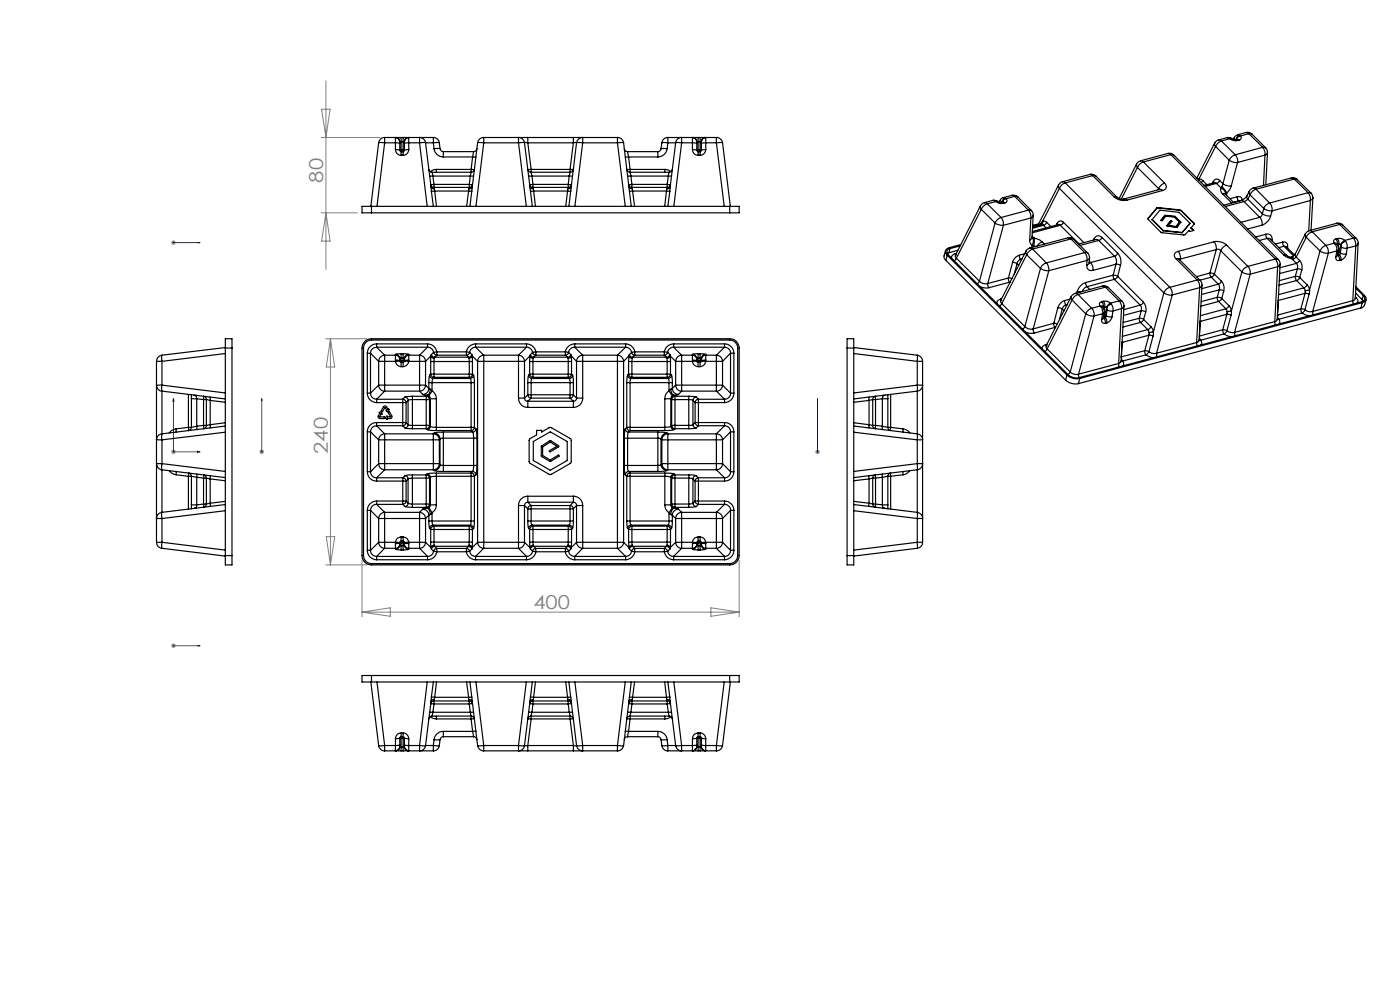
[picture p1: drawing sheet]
<svg xmlns="http://www.w3.org/2000/svg" width="297mm" height="210mm" viewBox="0 0 297 210" stroke-linecap="round" stroke-linejoin="round" font-family="sans-serif">
<defs><g id="words">
<g font-size="4.1" fill="#808080">
<text x="68.6" y="38.7" transform="rotate(-90 68.6 38.7)">80</text>
<text x="69.6" y="96.2" transform="rotate(-90 69.6 96.2)">240</text>
<text x="113.2" y="129.2">400</text>
</g>
</g></defs>
<g fill="none" stroke="#00f" stroke-width=".21">
<path d="M36.7 51.5h.2zM36.8 51.5h.1M36.8 51.5h5.6M42.4 51.5h-.5h.5M36.8 84.6l.1 .5h-.2zM36.8 84.6v11.2h5.6M41.9 95.7l.5 .1-.5 .2zM55.5 95.8h.1M55.5 84.6v11.2M55.5 95.7v.3zM55.5 84.6v.5v-.5M173.4 95.7v.3z"/>
<path d="M173.4 84.6v.5v-.5M173.4 95.8h.1M173.4 84.6v11.2M36.7 137h.2zM36.8 137h.1M36.8 137h5.6M42.4 137h-.5h.5"/>
</g>
<g fill="none" stroke="#808080" stroke-width=".21">
<path d="M69.1 17.2v39.9M68.1 29.2h12.5M68.2 23.2h1.8l-.9 6zM36.3 51.5h1M36.4 51.1l.7 .7M36.8 51v1M37.1 51.1l-.7 .7M68.1 45.1h7.7M69.1 45.1l.9 6h-1.8zM69.1 71.9h8.7M70.1 71.9v47.9M70.1 71.9l.9 5.9h-1.8z"/>
<path d="M36.3 95.8h1M36.4 95.5l.7 .7M36.8 95.3v1M37.1 95.5l-.7 .7M55 95.8h1M55.2 95.5l.7 .7M55.5 95.3v1M55.9 95.5l-.7 .7M172.9 95.8h1M173.1 95.5l.7 .7M173.4 95.3v1M173.8 95.5l-.7 .7"/>
<path d="M69.1 119.8h8.7M69.2 113.8h1.8l-.9 6zM76.8 118.8v12M156.8 118.8v12M36.3 137h1M36.4 136.6l.7 .7M36.8 136.5v1M37.1 136.6l-.7 .7M76.8 129.8h80M76.8 129.8l6-.9v1.8zM150.8 128.9l6 .9-6 .9z"/>
</g>
<g fill="#00f">
<path d="M41.9 95.7l.5 .1-.5 .2zM36.8 84.6l.1 .5h-.2z"/>
<path d="M41.9 51.5h.5zM36.7 51.5h.2zM41.9 137h.5zM36.7 137h.2zM55.5 95.7v.3zM55.5 84.6v.5zM173.4 95.7v.3zM173.4 84.6v.5zM297.1 48.5v.2zM297.1 53.7v.4z"/>
</g>
<g fill="none" stroke="#000" stroke-width=".25">
<path d="M80.3 30.3h1.3M80.3 30.3l-1.6 13.5M81.6 29.2v1.1M81.6 29.2a1.27 1.27 0 0 0-1.3 1.1M81.6 30.3h2.3M81.6 29.2h2.3M81.6 30.3l-1.6 13.5M83.9 31.7a1.2 1.2 0 0 0 1.2 1.2M83.9 31.7l.9 .1M83.9 30.3l.9 .1M83.9 29.2v1.1M83.9 29.2a.9 .9 0 0 1 .9 .9"/>
<path d="M83.9 29.2a.9 .9 0 0 1 .9 .8M83.9 29.2h1.2M83.9 29.2h.1M83.9 30.3v1.4M84.8 31.8l.3 .4M84.8 30.1v.3M84.8 31.8h.3M84.8 30h.3M84.8 30v.1M84.8 30.4v1.4M85.1 32.2v.7M85.1 31.8v.4"/>
<path d="M85.1 29.2v.8M85.1 30v1.8M85.1 32.9h.4M85.1 32.2h.4M85.1 29.2h.4M85.1 31.8h.4M85.1 30h.4M85.5 32.2v.7M85.5 31.8v.4M85.5 31.8h.3M85.5 30h.3M85.5 29.2v.8"/>
<path d="M85.5 29.2h1.2M85.5 30v1.8M85.8 31.8l-.3 .4M85.8 30.1v.3M85.8 30v.1M85.8 30.4v1.4M86.7 31.7a1.2 1.2 0 0 1-1.2 1.2M86.7 31.7l-.9 .1M86.7 30.3l-.9 .1M86.7 29.2v1.1M86.7 29.2a.9 .9 0 0 0-.9 .9M86.7 29.2a.9 .9 0 0 0-.9 .8"/>
<path d="M86.7 29.2h.1M86.7 30.3v1.4M86.7 30.3h2.3M86.7 29.2h5.2M89 30.3h1.3M89 30.3v-1.1a1.1 1.1 0 0 1 1.3 1.1M89 30.3l1.6 13.5M90.3 30.3l1.1 9.3M90.3 30.3h1.6M91 35.9a.67 .67 0 0 0 .7 .6M91.2 37.4h.6M91.4 39.6l.1 1"/>
<path d="M91.4 39.6l.1 .3 .6 .1M91.7 36.5l.1 .9M91.7 36.5h8.2M91.8 37.4l.3 1.7M91.8 37.4h8M91.9 30.3h1.3M91.9 29.2v1.1M91.9 29.2a1.27 1.27 0 0 1 1.3 1.1M91.9 30.3l.2 1.2M92.1 39.7v.3M92.1 39.1h-.7a.66 .66 0 0 0 .7 .6M92.1 39.1v.6"/>
<path d="M92.1 31.5a2 2 0 0 0 2 1.8M92.1 31.5h1.2M92.1 39.7h7.5M92.1 39.1h7.5M92.6 35.9v.6M92.6 35.9l-.7 .1-.6 .4M92.6 35.9h7.3M93.2 30.3l.1 1.2M93.3 31.5a.73 .73 0 0 0 .8 .7M94.1 32.2v1.1M94.1 32.2h6.4M94.1 33.3h6.2"/>
<path d="M99.6 39.7l-.1 .3M99.6 39.1h.6a.66 .66 0 0 1-.6 .6M99.6 39.1v.6M99.8 37.4h.7M99.8 37.4l-.2 1.7M99.9 36.5l-.1 .9M99.9 35.9h.7a.59 .59 0 0 1-.7 .6M99.9 35.9v.6M100.2 39.6l-.1 1M100.2 39.6l-.2 .3-.5 .1M100.3 33.3h.7M100.3 33.3l-.4 2.6"/>
<path d="M100.5 32.2l-.2 1.1M101.2 31.5a.73 .73 0 0 1-.7 .7M101.3 30.3h1.3M101.3 30.3l-1.1 9.3M102.6 29.2a1.27 1.27 0 0 0-1.3 1.1M102.6 29.2v1.1M102.6 30.3h7.4M102.6 29.2h7.4M102.6 30.3l-1.6 13.5M110 30.3h1.3M110 29.2v1.1M110 29.2a1.27 1.27 0 0 1 1.3 1.1"/>
<path d="M110 29.2h2M110 30.3l1.7 13.5M111.3 30.3h.7M111.3 30.3l1.1 9.3M112 29.2v1.1M112 30.3h9.6M112 29.2h9.6M112 30.3l.7 5.6M112.1 37.4h.8M112.4 39.6l.1 1M112.4 39.6l.3 .4h.4M112.7 36.5l.2 .9"/>
<path d="M112.7 35.9h-.7a.53 .53 0 0 0 .7 .6M112.7 35.9v.6M112.7 36.5h8.2M112.7 35.9h8.2M112.9 37.4l.2 1.7M112.9 37.4h7.9M113.1 39.7v.3M113.1 39.1h-.7a.73 .73 0 0 0 .7 .6M113.1 39.1v.6M113.1 39.7h7.4M113.1 39.1h7.4M113.1 29.2h.1"/>
<path d="M120.5 39.7v.3M120.5 39.1h.7a.73 .73 0 0 1-.7 .6M120.5 39.1v.6M120.8 37.4h.7M120.8 37.4l-.3 1.7M120.9 36.5l-.1 .9M120.9 35.9h.7a.53 .53 0 0 1-.7 .6M120.9 35.9v.6M121.2 39.6l-.1 1M121.2 39.6l-.3 .4h-.4M121.6 30.3h.7M121.6 29.2v1.1"/>
<path d="M121.6 29.2h2M121.6 30.3l-.7 5.6M122.3 30.3h1.3M122.3 30.3l-1.1 9.3M123.6 29.2a1.34 1.34 0 0 0-1.3 1.1M123.6 29.2v1.1M123.6 30.3h7.4M123.6 29.2h7.4M123.6 30.3l-1.6 13.5M131 30.3h1.3M131 29.2v1.1M131 29.2a1.27 1.27 0 0 1 1.3 1.1"/>
<path d="M131 30.3l1.6 13.5M132.3 30.3l1.1 9.3M132.4 31.5a.73 .73 0 0 0 .7 .7M132.6 33.3h.7M133.1 37.4h.7M133.1 32.2l.2 1.1M133.1 32.2h6.5M133.3 33.3l.4 2.6M133.3 33.3h6.3M133.4 39.6l.1 1M133.4 39.6l.3 .4h.4M133.7 36.5l.1 .9"/>
<path d="M133.7 35.9h-.7a.53 .53 0 0 0 .7 .6M133.7 35.9v.6M133.7 36.5h8.2M133.7 35.9h7.3M133.8 37.4l.3 1.7M133.8 37.4h8M134.1 39.7v.3M134.1 39.1h-.8a.73 .73 0 0 0 .8 .6M134.1 39.1v.6M134.1 39.7h7.4M134.1 39.1h7.4M139.6 32.2v1.1"/>
<path d="M140.2 31.5a.66 .66 0 0 1-.6 .7M140.2 31.5h1.3M140.4 30.3h1.3M140.4 30.3l-.2 1.2M141 35.9v.6M141 35.9l.7 .1 .6 .4M141.5 39.7v.3M141.5 39.1h.7a.73 .73 0 0 1-.7 .6M141.5 39.1v.6M141.5 31.5a2 2 0 0 1-1.9 1.8M141.7 29.2a1.27 1.27 0 0 0-1.3 1.1M141.7 29.2v1.1"/>
<path d="M141.7 30.3h1.6M141.7 29.2h5.2M141.7 30.3l-.2 1.2M141.8 37.4h.7M141.8 37.4l-.3 1.7M141.9 36.5l-.1 .9M142.2 39.6l-.1 1M142.2 39.6l-.3 .4h-.4M142.6 35.9a.67 .67 0 0 1-.7 .6M143.3 30.3h1.3M143.3 30.3a1.15 1.15 0 0 1 1.3-1.1v1.1M143.3 30.3l-1.1 9.3"/>
<path d="M144.6 30.3h2.3M144.6 30.3l-1.7 13.5M146.9 31.7a1.19 1.19 0 0 0 1.2 1.2M146.9 31.7l.9 .1M146.9 30.3l.9 .1M146.9 29.2v1.1M146.9 29.2a.9 .9 0 0 1 .9 .9M146.9 29.2a.9 .9 0 0 1 .9 .8M146.9 29.2h1.2M146.9 29.2h.1M146.9 30.3v1.4M147.8 31.8l.3 .4"/>
<path d="M147.8 30.1v.3M147.8 30v.1M147.8 31.8h.3M147.8 30h.3M147.8 30.4v1.4M148.1 32.2v.7M148.1 31.8v.4M148.1 29.2v.8M148.1 30v1.8M148.1 32.9h.4M148.1 32.2h.4M148.1 29.2h.4"/>
<path d="M148.1 31.8h.4M148.1 30h.4M148.5 32.2v.7M148.5 31.8v.4M148.5 31.8h.3M148.5 30h.3M148.5 29.2h1.2M148.5 29.2v.8M148.5 30v1.8M148.8 31.8l-.3 .4M148.8 30.1v.3M148.8 30v.1"/>
<path d="M148.8 30.4v1.4M149.7 29.2a.85 .85 0 0 0-.9 .8M149.7 29.2h2.3M149.7 29.2h.1M149.7 31.7a1.2 1.2 0 0 1-1.2 1.2M149.7 31.7l-.9 .1M149.7 30.3l-.9 .1M149.7 29.2v1.1M149.7 29.2a.85 .85 0 0 0-.9 .9M149.7 30.3v1.4M149.7 30.3h2.3M152 30.3h1.3"/>
<path d="M152 29.2v1.1M152 29.2a1.27 1.27 0 0 1 1.3 1.1M152 30.3l1.6 13.5M153.3 30.3l1.6 13.5M224.6 39.2l-.1 .4 .3 .4M224.6 39.2l-4.4 8.6M224.8 40l-3.6 6.9M224.8 40l22.1 22.1M225.4 38.6l-.5 .2-.3 .4M225.4 38.6l.6 .2M226 38.8a1.9 1.9 0 0 0-1.2 1.2M226 38.8l22.2 22.2"/>
<path d="M231.2 37a1.3 1.3 0 0 1 1.3 .4M231.2 37l.6 .2M231.2 37l-5.8 1.6M231.8 37.2l.7 .2M231.8 37.2l-5.8 1.6M231.8 37.2l4.5 4.5M232.5 37.4l4.5 4.4M241.1 34.8l.2 .7M241.1 34.8l-3.7 7.3M241.3 35.5l-3.4 6.7M241.3 35.5l4.5 4.5M242 34.1l-.5 .3-.4 .4"/>
<path d="M242 34.1l.6 .3M242.6 34.4a2.06 2.06 0 0 0-1.3 1.1M242.6 34.4l4.5 4.4M247.1 38.8a.87 .87 0 0 1 .3 1 .87 .87 0 0 1-.8 .6M247.1 38.8a2.07 2.07 0 0 0-1.3 1.2M247.8 32.6a1.24 1.24 0 0 1 1.2 .3M247.8 32.6l.6 .2M247.8 32.6l-5.8 1.5M248.4 32.8l.6 .1M248.4 32.8l-5.8 1.6M248.4 32.8l22.1 22.2M249 32.9l22.2 22.2"/>
<path d="M254.3 38h.4l.5 .3M254.3 38l.1 .2M254.3 38l-.1 .1M255.2 38.3l-.4 .4M255.2 38.3l.8 .9M257.4 38.5l.1 .3M257.4 38.5l-.2 .4M257.7 30.3v.5l.2 .3M257.7 30.3l-3.8 7.5M257.9 31.1l2.9 2.9M257.9 31.1l-3.6 6.9M258.1 38.9l-.5-.1-2.2 .5"/>
<path d="M258.1 38.9l1 1M258.1 38.9l-2.4 .6M258.5 29.7l-.5 .2-.3 .4M258.5 29.7l.6 .2M258.7 38.3a.77 .77 0 0 0-1.3 .2M258.7 38.3l-.3 .5-.3 .1M258.7 38.3l.7 .7M259.1 39.9l-.2 .4 .4 .8M259.1 39.9a1.3 1.3 0 0 1 .9 1.3M259.1 29.9a2.15 2.15 0 0 0-1.2 1.2M259.1 29.9l2.9 2.9M259.2 39.6l-.1 .3"/>
<path d="M259.2 39.6l1 1.3M259.4 39l1.1 .4 .7 .1M259.4 39l-.2 .6M260.3 29.2l.9 .1M260.3 29.2l.5 .1M260.3 29.2l-1.8 .5M260.8 34a2.64 2.64 0 0 0 1.7 .5M260.8 29.3h.4M260.8 34l-1.4 5M260.8 29.3l.1 .1M260.9 29.4a1.76 1.76 0 0 0 1.6 .4M260.9 29.4l-1.8 .5"/>
<path d="M261.2 29.3l.1 .2-.4-.1M261.2 39.5l-.3 .6-.7 .8M261.3 29.4l.8 .3M261.8 29.3l.1 .4M261.8 29.3l-.1 .3M262 32.8a2.06 2.06 0 0 0-1.2 1.2M262 32.8a1.99 1.99 0 0 1 .5 1.7M262.1 29.7l.4 .1M262.4 29.6h.1M262.4 29.6l.5 .1M262.4 29.6l-.3 .1M262.5 28.6l-.7 .7"/>
<path d="M262.5 28.6l.5 .1M262.5 34.5l-1.3 5M262.9 29.7l-.4 .1M263 28.7a1.15 1.15 0 0 0-.8 .9l.5-.6 .4-.2M263 28.7l.1 .1M263.1 28.8a.49 .49 0 0 1 .2 .6 .49 .49 0 0 1-.4 .3M264.3 28.1a1.3 1.3 0 0 1 1.3 .4M264.3 28.1l.6 .3M264.3 28.1l-1.8 .5M264.9 28.4l.7 .1M264.9 28.4l-1.8 .4M264.9 28.4l3 2.8"/>
<path d="M265.6 28.5l2.9 2.9M265.8 39.9l-.5 .3-.3 .4M265.8 39.9l.7 .2M267.9 31.2a2.12 2.12 0 0 1 .5 1.7M267.9 31.2l.6 .2M267.9 31.2l-5.9 1.6M268.4 32.9l-5.9 1.6M268.4 32.9l-.4 6.4M268.5 31.4l.4 .6v.3M268.9 32.3l-.1 .3-.4 .3M268.9 32.3l-.4 6.9M274 37.7a1.21 1.21 0 0 1 1.2 .4"/>
<path d="M274 37.7l.6 .3M274 37.7l-8.2 2.2M274.6 38l.6 .1M274.6 38l-8.1 2.1M274.6 38l2.9 2.9M275.2 38.1l2.9 2.9M78.8 43.8h-2v1.3h2M78.8 43.8v1.3M78.8 43.8h76M78.8 45.1h76M91.5 40.6l.4 3.2M92.1 40l.1 .5"/>
<path d="M92.2 40.5l-.7 .1M92.2 40.5h7.2M92.2 40.5l.4 3.3M99.4 40.5l.7 .1M99.4 40.5l-.4 3.3M99.5 40l-.1 .5M100.1 40.6l-.4 3.2M112.5 40.6l.4 3.2M113.1 40l.1 .5M113.2 40.5l-.7 .1M113.2 40.5h7.2M113.2 40.5l.4 3.3"/>
<path d="M120.4 40.5l.7 .1M120.4 40.5l-.4 3.3M120.5 40l-.1 .5M121.1 40.6l-.4 3.2M133.5 40.6l.4 3.2M134.1 40l.1 .5M134.2 40.5l-.7 .1M134.2 40.5h7.2M134.2 40.5l.4 3.3M141.4 40.5l.7 .1M141.4 40.5l-.4 3.3M141.5 40l-.1 .5"/>
<path d="M142.1 40.6l-.4 3.2M154.8 43.8h2v1.3h-2M154.8 43.8v1.3M200.6 53.2l-.3 1.3 .4 .7M200.7 55.2l25.4 25.4M200.9 54.1l25.4 25.4M200.9 54.1l-.2 1.1M201.3 53.6l-.4 .2M201.5 52.7a.72 .72 0 0 0-.6 .6 .72 .72 0 0 0 .3 .8l25.4 25.4M201.5 52.7l-.2 .9M202.6 53.8l-.6 .4-.1 .5M202.6 53.8l.2 .1"/>
<path d="M202.7 54.1h.1M202.7 54.1v.4l.2 .3M202.8 53.8h-.2M202.9 54.8l-.5 .5M202.9 54.8l4.9 4.8M203.2 53.1l-1.9 .5M203.7 52.2l-2.2 .5M203.8 51.9l-2.4 .7a.87 .87 0 0 0-.8 .6 .87 .87 0 0 0 .3 .9M207.8 59.6a1.76 1.76 0 0 0 1.7 .5M207.8 59.6l-.5 .6M208 43.7l.2 .7M208 43.7l-5.3 10.4"/>
<path d="M208.2 44.4l2.9 2.9M208.2 44.4l-5.3 10.4M208.8 43l-.4 .2-.4 .5M208.8 43l.6 .2M209.4 43.2a2.06 2.06 0 0 0-1.2 1.2M209.4 43.2l3 2.9M210.6 42.5l.9 .1h-.4M210.6 42.5l.5 .1M210.6 42.5l-1.8 .5M211.1 42.6l.1 .1M211.1 47.3l1.1 .5h.7M211.1 47.3l-3.3 12.3"/>
<path d="M211.2 42.7l1.2 .3M211.2 42.7a1.83 1.83 0 0 0 1.6 .4M211.2 42.7l-1.8 .5M211.5 42.7l.2 .1M212.1 42.6l.1 .4M212.1 42.6l-.1 .3M212.4 46.1a2.08 2.08 0 0 0-1.3 1.2M212.4 46.1a2.02 2.02 0 0 1 .5 1.7M212.4 43l.4 .1M212.7 42.9h.1M212.7 42.9l.4 .2M212.7 42.9l-.3 .1"/>
<path d="M212.9 41.9l-.5 .3-.3 .4M212.9 47.8l-3.4 12.3M213.1 43.1h-.3M213.3 42a1.22 1.22 0 0 0-.8 1M213.3 42l.2 .1M213.5 42.1a.54 .54 0 0 1 .1 .6 .54 .54 0 0 1-.5 .4M213.5 42.1l-.6 .4-.4 .4M213.9 59l.3 .9M213.9 59l.8 .1M213.9 59l-4.4 1.1M214.2 59.9l-4.4 1.1M214.2 59.9h.1"/>
<path d="M214.3 59.8l-.1 .1M214.7 41.4a1.3 1.3 0 0 1 1.2 .4M214.7 41.4l-1.9 .5 .5 .1M214.7 41.4l.6 .3M214.8 55.7l1 .2M214.8 55.7l-.9 3.3M215.3 41.7l.6 .1M215.3 41.7l-1.8 .4M215.3 41.7l2.9 2.9M215.8 55.9l.3 .4M215.8 55.9l-.6 2.3M215.9 41.8l2.9 2.9"/>
<path d="M216.3 54.1a2.14 2.14 0 0 0-1.5 1.6M216.3 54.1l.2 .9M216.5 55l-.5 .3-.2 .6M216.5 55l.2 .2M216.8 55h-.3M217.3 53.8l-1 .3M217.6 53.3l.2 .7M217.6 53.3l-5.3 10.4M217.8 54l-5.3 10.4M217.8 54l2.9 2.9M218.2 44.6a1.89 1.89 0 0 1 .5 1.6M218.2 44.6l.6 .1"/>
<path d="M218.2 44.6l-5.8 1.5M218.4 52.6l-.5 .3-.3 .4M218.4 50.9l.2 .8 .4 .3M218.4 52.6l.7 .2M218.7 46.2l-5.8 1.6M218.7 46.2l-.3 4.7M218.8 44.7l.3 .4 .1 .6M218.9 50.4h.1M218.9 50.4l-.5 .5M219 52l.3 .2M219 52l-.2 .5M219 50.1l.4 .4"/>
<path d="M219.1 52.8a2.26 2.26 0 0 0-1.3 1.2M219.1 52.8l2.9 3M219.2 45.7l-.5 .5M219.2 45.7l-.3 4.7M219.3 52.2l.4 .1M219.4 50.5l1.2 .4 .5 .4M219.4 50.5l-.4-.2a1.5 1.5 0 0 1 0 1.7M219.4 50.5l-.1 1.7M220.2 47.7l-1.1 .3M220.4 47.5l-1.3 .3M220.7 56.9l1.1 .5h.7M220.7 56.9l-3.3 12.4"/>
<path d="M220.8 47.5v.2M220.8 47.5l-.2 .2M220.9 47.7h.1M220.9 47.7l.5 .1M220.9 47.7l-1.8 .4M221.1 51.3l-.4 .2-.7 .7M221.1 51.3l.5 .5M221.2 46.9h.4l.4 .3M221.2 46.9l-.4 .6M221.2 46.9a.57 .57 0 0 1-.3 .8M221.4 47.8l-2.4 .6M221.4 47.8l.5 .5"/>
<path d="M222 55.8a1.9 1.9 0 0 0-1.3 1.1M222 55.8a2.21 2.21 0 0 1 .5 1.6M222 47.2l-.3 .5-.3 .1M222 47.2l.9 .8M222.5 57.4l-3.3 12.4M224.3 47.4l.1 .3M224.3 47.4l-.2 .4M224.9 47.8l-.4-.2-5.5 1.5M224.9 47.8l-5.9 1.6M224.9 47.8l4 3.9M225.6 47.2a.79 .79 0 0 0-1.3 .2M225.6 47.2l-.2 .3-.5 .3"/>
<path d="M225.6 47.2l4.3 4.3M226.6 50.4a1.21 1.21 0 0 1 1.2 .4M226.6 50.4l.6 .3M226.6 50.4l-8.2 2.2M227.2 50.7l.6 .1M227.2 50.7l-8.1 2.1M227.2 50.7l2.9 2.9M227.8 50.8l3 2.9M230.1 53.6a2.12 2.12 0 0 1 .5 1.6M230.1 53.6l.7 .1M230.1 53.6l-8.1 2.2M230.3 59.9a2.87 2.87 0 0 0-1.8 2"/>
<path d="M230.3 59.9l.1 .5 .2 .4M230.5 56.3a.98 .98 0 0 0 1.4 1.1M230.6 55.2l-8.1 2.2M230.6 55.2l-.1 1.1M230.8 53.7l.2 .3 .1 .7M231.1 55.7v.1M231.1 55.7l-.6 .6M231.1 55.7h.3M231.1 55.4l.3 .3M231.1 54.7l-.5 .5M231.1 54.7v1M231.4 55.7a1.98 1.98 0 0 1 .5 1.7"/>
<path d="M232.1 50.7l.1 .2M232.1 50.7l-.1 .2M233.1 51l-.7-.2-3.6 1M233.1 51l3.3 3.4M233.1 51l-4 1.1M233.8 50.4a.98 .98 0 0 0-1.7 .3M233.8 50.4l-.3 .4-.4 .2M233.8 50.4l3.3 3.3M236.1 58.4l.3 .9M236.1 58.4l1 .2M236.1 58.4l-5.8 1.5M236.3 41.7a3 3 0 0 0 2.7 .8"/>
<path d="M236.3 41.7l.7 .1M236.4 59.3l-5.8 1.5M236.4 59.3l5.5 5.4M236.4 54.4a1.67 1.67 0 0 1 .3 1.6M236.4 54.4l-5 1.3M236.7 56l1 .3M236.7 56l-4.8 1.4M236.7 56l-.6 2.4M237 41.8l.7 .4h.7M237.1 53.7a2.64 2.64 0 0 1 .6 2.6M237.1 58.6l-.4 .5-.3 .2M237.1 53.7l-.4 .5-.3 .2"/>
<path d="M237.1 58.6l5.5 5.5M237.7 56.3l-.6 2.3M238.4 42.2l.6 .3M243.6 46.3v.2l2.6 2.7 .4 .2 4.8 .4 .8-.9 .2 .2 .9-.2-.6-.6M243.6 46.4h-.1M243.6 46.3v.1M244.4 46.6l2.3 2.4M244.4 46.6l2.4 2.3M244.4 46.6l1.7-2 4 .4 2.3 2.4M245.4 44.2l-1.8 2.2M245.4 44.2l-1.8 2.1M245.4 44.2h.1"/>
<path d="M245.7 44.1l-.3 .1M245.7 44.1l4.5 .5M245.8 44.1l-.4 .1M245.8 44.1l4.4 .4M245.8 44.1h-.1M245.8 40l.2 .2M245.8 40l-.1 .3M246 40.2h.1M246 40.2l.6 .2M246 40.2l-7.6 2M246.3 46.7l.3 .1 .7-.9 1.9 .2 1 1M246.6 40.4l-7.6 2.1"/>
<path d="M246.7 49l4.1 .4M246.8 48.9l4 .5M246.8 48.9l-.1 .1M247.1 45.8l-.8 .9M247.1 45.7l-.8 1M247.1 45.7v.1M247.2 45.7h-.1M247.2 45.7l-.1 .1M247.2 45.7l2 .2M247.2 45.7l2 .3M247.2 45.7h.1M247.5 47.8v.1"/>
<path d="M247.9 47.8l1.6 .2M247.9 47.8l1.6 .3M248.3 46.9l.3 .1M248.3 46.9l-.8 1M248.4 46.8l.2 .2M248.4 46.8l-.9 1M248.4 46.8l-.1 .1M248.6 47l-.7 .8M249.2 45.9l.1 .1M249.2 46h.1M249.2 45.9v.1M249.3 46l1.1 1.2"/>
<path d="M249.3 46l1.2 1.1M249.3 46h.1M249.5 54.9l.6 .1M249.5 54.9l4.5 4.5M249.5 48v.1M249.9 53.3a.85 .85 0 0 0-.8 .7 .85 .85 0 0 0 .4 .9M249.9 53.3a1.99 1.99 0 0 1 .5 1.7M250.1 55l4.5 4.5M250.2 47.1l-.7 .9M250.2 47.1l-.7 1M250.2 44.5l.4 .2M250.2 44.6l.4 .2"/>
<path d="M250.2 44.5v.1M250.4 55l-.2 .1M250.4 55v.3M250.4 47.2h.1M250.5 47.1l-.8 1.2-2.1-.3-.1-.2M250.5 47.1l-.1 .1M250.6 44.7l2.7 2.6M250.6 44.8l2.6 2.6M250.6 44.7v.1M252.4 47.4l-1.6 2M252.4 47.4h.1M252.7 48.3l.5 .6"/>
<path d="M253.2 47.4l.1 .1M253.3 47.3v.2l-.6 .8M253.3 47.3l-.1 .1M254 59.4a1.87 1.87 0 0 1 .5 1.6M254 59.4l.6 .1M254 59.4l-5.8 1.6M254.6 59.5l.3 .5 .1 .5M256.7 57.9v.5l.3 .4M256.7 57.9l.9 .3M256.7 57.9l-2.9 .8M257 58.8l1.4 1.5M257 58.8l-2.4 .6"/>
<path d="M257.5 51.3a3 3 0 0 1 2.7 .7M257.5 51.3a2.02 2.02 0 0 1 .5 1.6M257.5 51.3l-7.6 2M257.6 58.2l-.1 .3-.5 .3M257.6 58.2l1.5 1.4M258 52.9a.7 .7 0 0 1 1 .3M258 52.9l-7.6 2.1M258 52.9l-1.3 5M259 53.2l-1.4 5M259 53.2l4.5 4.5M259.1 59.6a2.32 2.32 0 0 1 .5 2.1M259.1 59.6l-.2 .5-.5 .2"/>
<path d="M259.3 41.1l.7 .1M259.3 41.1l2 2M259.9 41.1l.1 .1M260 41.2l1.7 1.8M260.2 52a1.85 1.85 0 0 0-1.2 1.2M260.2 40.9l-.2 .3M260.2 52l4.5 4.5M260.2 40.9v.5M262.5 41.7l.2 .9M262.5 41.7a.79 .79 0 0 1 1.1 .7M262.5 41.7l-1.6 .4M262.7 42.6h.3"/>
<path d="M262.7 42.6l.1 .1M262.7 42.6l-1 .3M263.3 42.5l.6 .2M263.3 42.5l-3.7 1M263.5 57.7l1 .4 .7 .1M263.5 57.7l-2.3 8.3M263.9 42.7l3.3 3.4M263.9 42.7l-3.9 1.1M264.5 41.5l-.3 .5-.9 .5M264.5 41.5v.3l.2 .5M264.7 56.5a2.06 2.06 0 0 0-1.2 1.2M264.7 56.5a2.02 2.02 0 0 1 .5 1.7"/>
<path d="M264.7 42.3l-.8 .4M264.7 42.3l3.1 3M265 40.6l.2 .7M265 40.6l-.5 .9M265.2 41.3l2.9 2.9M265.2 41.3l-.5 1M265.2 58.2l-3.3 12.3M266.5 40.1a2.01 2.01 0 0 0-1.3 1.2M266.5 40.1l2.8 3M267.2 46.1a1.89 1.89 0 0 1 .6 1.7M267.2 46.1l-3.9 1.1M267.8 47.8l-3.1 .8"/>
<path d="M267.8 45.3a2.43 2.43 0 0 0 1.8 .5M267.8 45.3l-.3 .6-.3 .2M268.1 44.2l1.1 .5h.7M268.1 44.2l-.3 1.1M268.5 49.7a.98 .98 0 0 1 1.4 1.1M268.5 49.7l.1 .5 .2 .4M268.5 49.7l-2.1 .6M268.8 50.6l.7 .1 3.4 3.5M268.8 50.6l3.5 3.5M268.8 50.6l-1.6 .4M269.3 43.1a1.9 1.9 0 0 0-1.2 1.1M269.3 43.1a2.21 2.21 0 0 1 .6 1.6"/>
<path d="M269.6 45.8a3.1 3.1 0 0 1-1.8 2M269.9 50.8l-.2 .1M269.9 44.7l-.3 1.1M269.9 50.8l-.1 .3M270.5 55a1.99 1.99 0 0 1 .5 1.6M270.5 55l.7 .1M270.5 55l-5.8 1.5M271 56.6l-5.8 1.6M271 56.6l-.6 11.6M271.2 55.1l.3 .5 .1 .4M271.6 56l-.2 .4-.4 .2M271.6 56l-.6 11.8-.2 .3-.4 .1"/>
<path d="M272.1 51.4a.77 .77 0 0 1 1.1 .8M272.1 51.4l.3 .8M272.1 51.4l-1.6 .4M272.3 54.1l.6 .4 1.1 .3M272.3 54.1l.6 .1M272.4 52.2l.5 .1 1.7 1.8M272.4 52.2l-1.1 .3M272.4 52.2l2 2.1M272.9 54.2l1 .4M273.2 52.2l-.3 .2M273.2 52.2v.4M273.9 54.6l.1 .2"/>
<path d="M274 54.8l.5 .1M274 54.8l1 1.1M274.1 54.5l.4 .4M274.1 54.5l-.2 .1M274.8 58.6l.3 .9M274.8 58.6l.9 .3M274.8 58.6l-3.4 .9M274.8 53.8l-.7 .7M274.8 53.8v.4l.2 .3M275 54.5l-.5 .4M275 54.5l.7 .7M275 55.9l.3 .5-.1 .6"/>
<path d="M275 55.9l-3.5 .9M275.1 59.5l1.5 1.6M275.1 59.5l-3.8 1M275.2 57l1 .3M275.2 57l-.4 1.6M275.2 57l-3.7 1M275.7 55.2a2.09 2.09 0 0 1 .5 2.1M275.7 55.2l-.7 .7M275.7 58.9l-.3 .5-.3 .1M275.7 58.9l1.6 1.5M276.2 57.3l-.5 1.6M276.9 49.6l.2 .7"/>
<path d="M276.9 49.6l-2.1 4.2M277.1 50.3l-2.1 4.2M277.1 50.3l2.9 2.9M277.5 40.9a2.12 2.12 0 0 1 .5 1.6M277.5 40.9l.6 .1M277.5 40.9l-8.2 2.2M277.8 48.9l-.5 .3-.4 .4M277.8 48.9l.6 .3M278 42.5l-8.1 2.2M278 42.5l-.4 6.5M278.1 41l.4 1M278.4 49.2a2.06 2.06 0 0 0-1.3 1.1"/>
<path d="M278.4 49.2l2.9 2.9M278.5 42l-.5 .5M278.5 42l-.4 6.8M280 53.2a2.43 2.43 0 0 0 1.8 .5M280 53.2l-2.2 8.3M281.3 52.1a2.15 2.15 0 0 0-1.3 1.1M281.3 52.1a1.98 1.98 0 0 1 .5 1.6M281.8 53.7l-3.3 12.4M283.1 51.6l.5 .1M283.1 51.6l-1.8 .5M283.1 51.6l.1 .2M283.2 51.8l.2-.1a.85 .85 0 0 1 .6 1.2"/>
<path d="M283.2 51.8l.4 .7v.7M283.4 54.5a.6 .6 0 0 0 .1 .6 .6 .6 0 0 0 .7 .1M283.4 50.7a.49 .49 0 0 0-.5 .3 .49 .49 0 0 0 .2 .6M283.4 50.7l.3 .6v.6l.3-.1M283.6 51.7l.1 .1M283.6 51.7h.1M283.6 47.4a1.24 1.24 0 0 1 1.2 .3M283.6 47.4l.6 .2M283.6 47.4l-5.8 1.5M283.6 53.2l-1.8 .5M283.6 53.2l-.2 1.3M283.7 50.6a1.76 1.76 0 0 1 1.6 .4"/>
<path d="M283.7 50.6a1.3 1.3 0 0 1 .3 1.2M283.7 50.6l-.3 .1M283.7 54.2h.1M283.7 54.2l-.3 .3M283.8 54.1h.1M283.8 54.1l.3 .5 .1 .6M283.8 53.7l.3 .3M283.9 53.3l.2 .1M284 52.9l-.4 .3M284 52.9l-.3 1.3M284 51.8l.4 .1M284 51.8l-.1 .5"/>
<path d="M284.1 53.4l-.3 .2M284.1 53.4l.2 .2M284.1 54l.3 .6 .1 .6M284.1 54l-.3 .1M284.2 47.6l.6 .1M284.2 47.6l-5.8 1.6M284.2 47.6l2.9 2.9M284.3 53.6l.8 .3h.5M284.3 53.6l-.2 .4M284.4 52l.2 .4M284.4 51.9v.1M284.4 52l-.3 1.4"/>
<path d="M284.5 55.2h-.3M284.6 52.4l.6 .3 .6-.1M284.6 52.4l-.3 1.2M284.8 47.7l3 2.9M285.3 51l-.5 .4-.4 .5M285.3 51l.2 .2M285.5 51.2l.2 .5 .1 .9M285.5 51.2l-.8 .4-.3 .4M285.6 53.9a1.91 1.91 0 0 1-1.1 1.3M285.8 52.6l-.2 1.3M287.1 50.5a2.21 2.21 0 0 1 .5 1.7M287.1 50.5l.7 .1"/>
<path d="M287.1 50.5l-1.8 .5M287.6 52.2l-.6 11.6M287.6 52.2l-1.8 .4M287.8 50.6l.2 .5 .1 .5M288.1 51.6l-.5 .6M288.1 51.6l-.6 11.7M33.2 76.7h1.2M33.2 76.7v38.3M34.4 75.3v1.4M34.4 75.3a1.33 1.33 0 0 0-1.2 1.4M34.4 76.7v5M47.8 73.8v-1.9h1.4v1.9"/>
<path d="M47.8 73.8h1.4M47.8 73.8v44.1M47.8 73.7l-13.4 1.6M47.8 75l-13.4 1.7M49.2 73.8v44.1M77.4 72.4l.6-.4 .8-.1h76a1.99 1.99 0 0 1 2 1.9v44.1a1.99 1.99 0 0 1-2 1.9h-76a1.99 1.99 0 0 1-2-1.9v-44.1a1.92 1.92 0 0 1 .6-1.4zM77.6 72.6l.5-.3 .7-.2h76a1.69 1.69 0 0 1 1.7 1.7v44.1a1.69 1.69 0 0 1-1.7 1.6h-76a1.69 1.69 0 0 1-1.7-1.6v-44.1l.1-.6zM77.9 74.9h.7M77.9 74.9v8.5M78.6 74.9l1.7 1.8M78.6 74.9v8.5M79.9 73.7a1.27 1.27 0 0 0-1.3 1.2"/>
<path d="M79.9 72.9v.8M79.9 72.9a1.99 1.99 0 0 0-2 2M79.9 73.7l1.7 1.6M79.9 73.7h10.8M79.9 72.9h10.8M80.3 76.7h1.3M80.3 76.7v5M81.6 75.3v1.4M81.6 75.3a1.33 1.33 0 0 0-1.3 1.4M81.6 76.7v5M81.6 76.7h2.3M81.6 75.3h2.3"/>
<path d="M83.9 76.7a1.28 1.28 0 0 0 1.2 1.1M83.9 75.3v1.1M83.9 76.4l.9 .2M83.9 75.3a.97 .97 0 0 1 .9 1M83.9 75.2a.97 .97 0 0 1 .9 .9M83.9 75.2v.1M83.9 76.4v.3M84.8 76.6l-.9 .1M84.8 76.6l.3 .3M84.8 76.6h.1M84.8 76.3v.3M84.8 76.6h.3"/>
<path d="M84.8 76.1v.2M85.1 76.9v.9M85.1 75l-1.2 .2M85.1 75.9l-.3 .2M85.1 75v.9M85.1 76.6v.3M85.1 77.8h.4M85.1 76.9h.4M85.1 75h.4M85.1 76.6h.4M85.1 75.9v.7M85.1 75.9h.4"/>
<path d="M85.5 76.9v.9M85.5 75l1.2 .2M85.5 75.9l.3 .2M85.5 75v.9M85.5 76.6h.3M85.5 76.6v.3M85.5 75.9v.7M85.8 76.6h.1M85.8 76.6l.9 .1M85.8 76.6l-.3 .3M85.8 76.3v.3M85.8 76.1v.2"/>
<path d="M86.7 76.4l-.9 .2M86.7 76.7a1.28 1.28 0 0 1-1.2 1.1M86.7 75.3v1.1M86.7 75.3a.97 .97 0 0 0-.9 1M86.7 75.2a.97 .97 0 0 0-.9 .9M86.7 75.2v.1M86.7 76.4v.3M86.7 76.7h2.3M86.7 75.3h2.3M89 75.3v1.4M89 76.7h1.3M89 75.3a1.33 1.33 0 0 1 1.3 1.4"/>
<path d="M89 76.7v5M90.3 76.7v5M90.7 73.7a1.28 1.28 0 0 1 1.3 1M90.7 72.9v.8M90.7 72.9a2.02 2.02 0 0 1 2 1.7M90.7 73.7l-1.7 1.6M91.2 79.6l-.2 1.6M91.2 79.6a.66 .66 0 0 0 .6 .7M91.4 79.4a.73 .73 0 0 0 .7 .6M91.4 79.4h.7M91.4 76.7h.7M91.4 76.7v2.7"/>
<path d="M91.4 79.4l-.2 .2M91.4 75.5v1.2M91.4 75.5l.1 .3 .6 .2M91.4 75.5l-1.1 1.2M91.5 75.2l-.1 .3M91.5 75.2a.67 .67 0 0 0 .7 .6M92 74.7a.74 .74 0 0 0 .7 .6M92 74.7l-.5 .5M92.1 79.4v.6M92.1 79.4h7.5M92.1 76.7v2.7M92.1 76.7h7.5"/>
<path d="M92.1 76v.7M92.2 75.8l-.1 .2M92.2 75.8h7.2M92.7 74.6v.7M92.7 74.6l-.7 .1M92.7 75.3h6.3M92.7 75.3l-.5 .5M92.7 74.6h6.3M99 74.6v.7M99 74.6l.6 .1M99 75.3l.4 .5M99.4 75.8l.1 .2"/>
<path d="M99.5 76l.1 .7M99.6 79.4v.6M99.6 79.4h.6M99.6 76.7h.6M99.6 76.7v2.7M99.6 74.7l-.3 .5-.3 .1M99.6 74.7l.5 .5M100.1 75.2l.1 .3M100.1 75.2a.66 .66 0 0 1-.7 .6M100.2 75.5v1.2M100.2 75.5l-.2 .3-.5 .2M100.2 75.5l1.1 1.2"/>
<path d="M100.2 79.4a.66 .66 0 0 1-.6 .6M100.2 79.4l.3 .2M100.2 76.7v2.7M100.5 79.6l.1 1.6M100.5 79.6a.72 .72 0 0 1-.7 .7M100.9 73.7a1.28 1.28 0 0 0-1.3 1M100.9 72.9v.8M100.9 72.9a2.02 2.02 0 0 0-1.9 1.7M100.9 73.7l1.7 1.6M100.9 73.7h10.8M100.9 72.9h10.8M101.3 76.7h1.3"/>
<path d="M101.3 76.7v38.3M102.6 75.3v1.4M102.6 75.3a1.33 1.33 0 0 0-1.3 1.4M102.6 76.7v38.3M102.6 76.7h7.4M102.6 75.3h7.4M110 75.3v1.4M110 76.7h1.3M110 75.3a1.33 1.33 0 0 1 1.3 1.4M110 76.7v7.7M111.3 76.7v7.7M111.7 73.7a1.36 1.36 0 0 1 1.3 1"/>
<path d="M111.7 72.9v.8M111.7 72.9a2.02 2.02 0 0 1 2 1.7M111.7 73.7l-1.7 1.6M112.1 79.6l-.1 1.6M112.1 79.6a.72 .72 0 0 0 .8 .7M112.4 79.4a.73 .73 0 0 0 .7 .6M112.4 79.4h.7M112.4 76.7h.7M112.4 76.7v2.7M112.4 79.4l-.3 .2M112.4 75.5v1.2M112.4 75.5l.2 .3 .5 .2"/>
<path d="M112.4 75.5l-1.1 1.2M112.5 75.2l-.1 .3M112.5 75.2a.61 .61 0 0 0 .7 .6M113 74.7a.67 .67 0 0 0 .7 .6M113 74.7l-.5 .5M113.1 79.4v.6M113.1 79.4h7.4M113.1 76.7v2.7M113.1 76.7h7.4M113.1 76v.7M113.2 75.8l-.1 .2M113.2 75.8h7.2"/>
<path d="M113.7 74.6v.7M113.7 74.6l-.7 .1M113.7 75.3h6.2M113.7 75.3l-.5 .5M113.7 74.6h6.2M119.9 74.6v.7M119.9 74.6l.7 .1M119.9 75.3l.5 .5M120.4 75.8l.1 .2M120.5 76v.7M120.5 79.4v.6M120.5 79.4h.7"/>
<path d="M120.5 76.7h.7M120.5 76.7v2.7M120.6 74.7a.67 .67 0 0 1-.7 .6M120.6 74.7l.5 .5M121.1 75.2l.1 .3M121.1 75.2a.61 .61 0 0 1-.7 .6M121.2 75.5v1.2M121.2 75.5l-.2 .3-.5 .2M121.2 75.5l1.1 1.2M121.2 79.4a.73 .73 0 0 1-.7 .6M121.2 76.7v2.7M121.2 79.4l.3 .2"/>
<path d="M121.5 79.6l.1 1.6M121.5 79.6a.72 .72 0 0 1-.7 .7M121.9 73.7a1.36 1.36 0 0 0-1.3 1M121.9 72.9a2.02 2.02 0 0 0-2 1.7M121.9 72.9v.8M121.9 73.7l1.7 1.6M121.9 73.7h10.8M121.9 72.9h10.8M122.3 76.7h1.3M122.3 76.7v7.7M123.6 75.3v1.4M123.6 75.3a1.33 1.33 0 0 0-1.3 1.4"/>
<path d="M123.6 76.7v7.7M123.6 76.7h7.4M123.6 75.3h7.4M131 76.7h1.3M131 75.3v1.4M131 75.3a1.33 1.33 0 0 1 1.3 1.4M131 76.7v38.3M132.3 76.7v38.3M132.7 73.7a1.28 1.28 0 0 1 1.3 1M132.7 72.9v.8M132.7 72.9a2.02 2.02 0 0 1 2 1.7M132.7 73.7l-1.7 1.6"/>
<path d="M133.1 79.6l-.1 1.6M133.1 79.6a.72 .72 0 0 0 .7 .7M133.3 79.4a.73 .73 0 0 0 .8 .6M133.3 79.4h.8M133.3 76.7h.8M133.3 76.7v2.7M133.3 79.4l-.2 .2M133.4 75.5l-.1 1.2M133.4 75.5l.2 .3 .5 .2M133.4 75.5l-1.1 1.2M133.5 75.2l-.1 .3M133.5 75.2a.66 .66 0 0 0 .7 .6"/>
<path d="M134 74.7l.3 .5 .4 .1M134 74.7l-.5 .5M134.1 79.4v.6M134.1 79.4h7.4M134.1 76.7v2.7M134.1 76.7h7.4M134.1 76v.7M134.2 75.8l-.1 .2M134.2 75.8h7.2M134.7 74.6l-.7 .1M134.7 74.6v.7M134.7 75.3h6.2"/>
<path d="M134.7 75.3l-.5 .5M134.7 74.6h6.2M140.9 74.6v.7M140.9 74.6l.7 .1M140.9 75.3l.5 .5M141.4 75.8l.1 .2M141.5 76v.7M141.5 79.4v.6M141.5 79.4h.7M141.5 76.7h.7M141.5 76.7v2.7M141.6 74.7a.74 .74 0 0 1-.7 .6"/>
<path d="M141.6 74.7l.5 .5M142.1 75.2l.1 .3M142.1 75.2a.67 .67 0 0 1-.7 .6M142.2 75.5v1.2M142.2 75.5l-.2 .3-.5 .2M142.2 75.5l1.1 1.2M142.2 79.4a.73 .73 0 0 1-.7 .6M142.2 79.4l.3 .2M142.2 76.7v2.7M142.5 79.6l.1 1.6M142.5 79.6a.73 .73 0 0 1-.7 .7M142.9 73.7a1.28 1.28 0 0 0-1.3 1"/>
<path d="M142.9 72.9v.8M142.9 72.9a2.02 2.02 0 0 0-2 1.7M142.9 73.7l1.7 1.6M142.9 73.7h10.8M142.9 72.9h10.8M143.3 76.7h1.3M143.3 76.7v5M144.6 75.3v1.4M144.6 75.3a1.33 1.33 0 0 0-1.3 1.4M144.6 76.7h2.3M144.6 75.3h2.3M144.6 76.7v5"/>
<path d="M146.9 75.3v1.1M146.9 76.4l.9 .2M146.9 76.7a1.28 1.28 0 0 0 1.2 1.1M146.9 75.3a.97 .97 0 0 1 .9 1M146.9 75.2a.97 .97 0 0 1 .9 .9M146.9 75.2v.1M146.9 76.4v.3M147.8 76.6h.1M147.8 76.6l-.9 .1M147.8 76.6l.3 .3M147.8 76.3v.3M147.8 76.6h.3"/>
<path d="M147.8 76.1v.2M148.1 76.9v.9M148.1 75l-1.2 .2M148.1 75v.9M148.1 75.9l-.3 .2M148.1 76.6v.3M148.1 77.8h.4M148.1 76.9h.4M148.1 75h.4M148.1 76.6h.4M148.1 75.9v.7M148.1 75.9h.4"/>
<path d="M148.5 76.9v.9M148.5 75l1.2 .2M148.5 75.9l.3 .2M148.5 75v.9M148.5 76.6v.3M148.5 76.6h.3M148.5 75.9v.7M148.8 76.6h.1M148.8 76.6l.9 .1M148.8 76.6l-.3 .3M148.8 76.3v.3M148.8 76.1v.2"/>
<path d="M149.7 76.7a1.21 1.21 0 0 1-1.2 1.1M149.7 76.7h2.3M149.7 75.3v1.1M149.7 76.4l-.9 .2M149.7 75.3a.9 .9 0 0 0-.9 1M149.7 75.2a.9 .9 0 0 0-.9 .9M149.7 75.3h2.3M149.7 76.4v.3M149.7 75.2v.1M152 76.7h1.3M152 75.3v1.4M152 75.3a1.33 1.33 0 0 1 1.3 1.4"/>
<path d="M152 76.7v5M153.3 76.7v5M153.7 73.7a1.21 1.21 0 0 1 1.3 1.2M153.7 72.9a1.99 1.99 0 0 1 2 2M153.7 72.9v.8M153.7 73.7l-1.7 1.6M155 74.9h.7M155 74.9l-1.7 1.8M155 74.9v8.5M155.7 74.9v8.5M179.7 73.8v-1.9h1.4v1.9M179.7 73.8h1.4"/>
<path d="M179.7 73.8v44.1M181.1 73.8v44.1M181.1 73.7l13.5 1.6M181.1 75l13.5 1.7M194.6 75.3v1.4M194.6 76.7h1.1M194.6 75.3a1.34 1.34 0 0 1 1.1 1.4M194.6 76.7v5M195.7 76.7v38.3M207.9 60.8l.9 .3 1-.1M209.5 60.1l.1 .6 .2 .3M212.3 63.5l-.6 .2-.2 .7"/>
<path d="M212.3 63.5l.1 .1M212.3 63.7h.1M212.3 63.7v.4l.2 .3M212.5 63.4l-.2 .1M212.5 64.4l-.4 .5M212.5 64.4l4.9 4.9M217.4 69.3a1.76 1.76 0 0 0 1.8 .5M217.4 69.3l-.5 .5M217.6 70.4l.8 .3h1M219.2 69.8l.2 .9M221.9 73.1l-.3 .1a.74 .74 0 0 0-.5 .8M221.9 73.1l.1 .1"/>
<path d="M221.9 73.3h.1M221.9 73.3v.4l.2 .3M222.1 73l-.2 .1M222.1 74l-.4 .6M222.1 74l4.9 4.9M223.6 68.6l.2 .9M223.6 68.6l.7 .1M223.6 68.6l-4.4 1.2M223.8 69.5l-4.4 1.2M223.8 69.5h.1M223.9 69.4l-.1 .1M224.4 65.3l1 .2"/>
<path d="M224.4 65.3l-.8 3.3M225.4 65.5l.3 .4M225.4 65.5l-.6 2.3M225.9 63.7a2.43 2.43 0 0 0-1.5 1.6M225.9 63.7l.2 1M226.1 64.7a1.15 1.15 0 0 0-.7 .8M226.1 64.7l.2 .1M226.3 79.5a3 3 0 0 0 2.8 .8M226.3 79.5l-.2 1.1M226.4 64.6l-.3 .1M227 63.5l-1.1 .2M227 78.9a1.85 1.85 0 0 0 1.8 .5"/>
<path d="M227 78.9l-.4 .5M227.3 62.9l-.1 .4 .2 .3M227.3 62.9l-5.4 10.4M227.4 63.6l-5.3 10.4M227.4 63.6l2.9 3M228.1 62.3l-.4 .1-.4 .5M228.1 62.3h.3l.3 .2M228.5 61.9h.7M228.5 61.9v.3M228.7 62.5a2.08 2.08 0 0 0-1.3 1.1M228.7 62.5l2.9 2.9M228.8 79.4l.2 .7"/>
<path d="M230.3 66.6a2.64 2.64 0 0 0 1.8 .4M230.3 66.6l-3.3 12.3M230.6 60.8l-.6 .3-.4 .7M230.6 60.8l.6 .6M231.6 65.4a2.06 2.06 0 0 0-1.3 1.2M231.6 65.4a1.99 1.99 0 0 1 .5 1.6M232.1 67l-3.3 12.4M233.4 64.9l.5 .1M233.4 64.9l-1.8 .5M233.4 64.9l.2 .2M233.6 65.1l.2 .5 .1 1M233.6 65.1h.4"/>
<path d="M233.7 67.8a.61 .61 0 0 0 .2 .6 .61 .61 0 0 0 .6 .2M233.7 64a.51 .51 0 0 0-.4 .4 .51 .51 0 0 0 .1 .5M233.7 64a1.27 1.27 0 0 1 .3 1.2l.4-.1M233.9 65l.1 .1M233.9 65h.1M233.9 60.7a1.3 1.3 0 0 1 1.3 .3M233.9 60.7l.6 .2M233.9 60.7l-5.8 1.6M233.9 66.6l-.2 1.2M233.9 66.6l-1.8 .4M234 65.1l.2 .4v.8M234 63.9a1.83 1.83 0 0 1 1.6 .4"/>
<path d="M234 63.9a1.3 1.3 0 0 1 .4 1.2M234 63.9l-.3 .1M234.1 67.5h.1M234.1 67.5l-.4 .3M234.1 67.4h.1M234.1 67.4l.3 .4 .1 .8M234.1 67l.4 .3M234.2 66.6l.2 .1M234.2 66.3l-.3 .3M234.2 66.3l-.1 1.2M234.4 65.1l.3 .2M234.4 65.1l-.2 .5"/>
<path d="M234.4 66.7l-.3 .2M234.4 66.7l.3 .2M234.5 67.3l.2 .4 .1 .8M234.5 67.3l-.4 .1M234.5 60.9l.7 .1M234.5 60.9l-5.8 1.6M234.5 60.9l2.9 2.9M234.7 66.9l.2 .2 1 .1M234.7 66.9l-.2 .4M234.7 65.3h.1M234.8 65.3l.1 .4M234.8 65.3l-.4 1.4"/>
<path d="M234.8 68.5l-.3 .1M234.9 65.7l.5 .3h.7M234.9 65.7l-.2 1.2M235.2 61l2.9 2.9M235.6 64.3l-.4 .2-.5 .8M235.6 64.3l.2 .2M235.8 64.5l.3 .7v.8M235.8 64.5l-.6 .3-.4 .5M235.9 67.2a1.66 1.66 0 0 1-1.1 1.3M236.1 66l-.2 1.2M237.3 77.1l.2 .7M237.3 77.1l-8.5 2.3"/>
<path d="M237.4 63.8a2.12 2.12 0 0 1 .5 1.7M237.4 63.8l.7 .1M237.4 63.8l-1.8 .5M237.8 76.6h.1M237.8 76.6l-.2 .4-.3 .1M237.8 76.5l.4 .1M237.9 75.7l.3 .9M237.9 75.7h.1M237.9 65.5l-1.8 .5M237.9 65.5l-.6 11.6M238.1 63.9l.3 .5v.5M238.1 72.6h.1"/>
<path d="M238.1 72.6l-.2 3.1M238.1 72.5v.1M238.2 76.6l.2 .4-.2 .6M238.4 64.9v.2l-.5 .4M238.4 64.9l-.6 11.7M241.7 67.5l.2 .9M241.7 67.5l.9 .3M241.7 67.5l-3.4 .9M241.9 64.7l.2 .6v.6M241.9 64.7l-3.5 1M241.9 68.4l1.6 1.5M241.9 68.4l-3.7 1"/>
<path d="M242.1 65.9l1 .3M242.1 65.9l-.4 1.6M242.1 65.9l-3.8 1M242.6 64.1a2.32 2.32 0 0 1 .5 2.1M242.6 64.1l-.2 .3-.5 .3M242.6 67.8l-.2 .3-.5 .3M242.6 67.8l1.6 1.5M242.9 74.4l.2 .9M242.9 74.4l.8 .2M242.9 74.4l-5 1.3M243.1 66.2l-.5 1.6M243.1 75.3l.9 .4 .7 .2"/>
<path d="M243.1 75.3l-4.9 1.3M243.5 69.9l.3 .6M243.5 69.9l-5.4 1.5M243.7 74.6a1.83 1.83 0 0 0 1.7 .3M243.7 71.1l.9 .2M243.7 74.6l-.6 .7M243.7 71.1l-5.6 1.5M243.7 71.1l-.8 3.3M243.8 70.5l-.1 .6M244.2 69.3l.3 .5 .2 .6M244.2 69.3l-.3 .4-.4 .2M244.6 71.3l-.9 3.3"/>
<path d="M244.7 70.4l-.1 .9M244.7 70.4l-.9 .1M245.4 74.9l.1 .8M246.9 62.1a2.64 2.64 0 0 0 1.8 .5M246.9 62.1l-2.2 8.3M248.2 61a1.85 1.85 0 0 0-1.3 1.1M248.2 61a1.99 1.99 0 0 1 .5 1.6M248.7 62.6l-3.3 12.3M253.9 72.7l.1 .7M253.9 72.7l-8.5 2.2M254.4 72.2h.1M254.4 72.2l-.1 .3-.4 .2"/>
<path d="M254.4 72.1l.3 .1M254.4 71.3h.1M254.5 71.3l.2 .9M254.5 61l-5.8 1.6M254.5 61l-.6 11.7M254.6 68.2h.1M254.6 68.2l-.1 3.1M254.6 68.1v.1M254.7 72.2l.3 .6-.2 .4M255 60.5l-.2 .3-.3 .2M255 60.5l-.6 11.7M258.2 63.1l.1 .6 .2 .3"/>
<path d="M258.2 63.1l1 .2M258.2 63.1l-3.4 .9M258.4 60.3l.3 .7v.5M258.4 60.3l-3.4 .9M258.5 64l1.6 1.5M258.5 64l-3.7 .9M258.7 61.5l.9 .2M258.7 61.5l-.5 1.6M258.7 61.5l-3.8 1M259.2 63.3l-.2 .3-.5 .4M259.2 63.3l1.5 1.6M259.4 69.9v.5l.3 .4"/>
<path d="M259.4 69.9l.9 .3M259.4 69.9l-4.9 1.4M259.6 61.7l-.4 1.6M259.7 70.8l.5 .4 1 .2M259.7 70.8l-5 1.4M260.1 65.5l.2 .6M260.1 65.5l-5.4 1.4M260.3 70.2a2.01 2.01 0 0 0 1.6 .3M260.3 66.7l.9 .2M260.3 70.2l-.6 .6M260.3 66.7l-5.7 1.5M260.3 66.7l-.9 3.2"/>
<path d="M260.3 66.1v.6M260.7 64.9l.5 1.1M260.7 64.9l-.6 .6M261.2 66.9l-.9 3.3M261.2 66v.9M261.2 66l-.9 .1M261.9 70.5l.1 .7M270.4 68.2l.2 .7M270.4 68.2l-8.5 2.3M271 67.7h.1M271 67.7h.3M271 66.8v.5l.3 .4"/>
<path d="M271 66.8h.1M271.1 63.7h.1M271.2 63.7l-.2 3.1M271.2 63.7h.1M271.3 67.7l.2 .4-.1 .6M276 65.5l.2 .9M276 65.5l.8 .2M276 65.5l-5 1.3M276.2 66.4l.6 .3 1 .3M276.2 66.4l-4.9 1.3M276.6 61.1l.3 .6M276.6 61.1l-5.4 1.4"/>
<path d="M276.8 65.7a1.81 1.81 0 0 0 1.7 .4M276.8 65.7l-.1 .3-.5 .4M276.9 62.2l.8 .2M276.9 62.2l-5.7 1.5M276.9 62.2l-.9 3.3M276.9 61.7v.5M277.3 60.4l.3 .5 .2 .6M277.3 60.4l-.2 .3-.5 .4M277.7 62.4l-.9 3.3M277.8 61.5l-.1 .9M277.8 61.5l-.9 .2M278.5 66.1l.1 .7"/>
<path d="M287 63.8l.1 .7M287 63.8l-8.5 2.3M287.5 63.3h.1M287.5 63.3l-.2 .3-.3 .2M287.5 63.1h.2M287.5 62.9l.2 .2M287.6 62.2l1.4 1.4M287.6 61.1l1.6 1.6M287.7 60.8l1.7 1.8a.83 .83 0 0 1 .4 1 .83 .83 0 0 1-.8 .6M287.7 63.1l.2 .2a.68 .68 0 0 1 0 1M288.7 65.3l-59.9 16.1M289 63.6l.2 .3"/>
<path d="M289 64.2l-59.9 16.1M289 64.2l-.3 1.1M289.2 62.7a.74 .74 0 0 1 .3 .8 .74 .74 0 0 1-.6 .5l-60 16.1a2.65 2.65 0 0 1-2.3-.6M289.2 62.7l-.2 .9M289.8 63.6l-.4 1.3-.7 .4M34.4 98.3v1.4M34.4 81.7v1.3M34.4 92v1.3M34.4 81.7h-1.1a1.04 1.04 0 0 0 1.1 1.3M34.4 98.3h-1.1a1.08 1.08 0 0 0 1.1 1.4M34.4 92a1.04 1.04 0 0 0-1.1 1.3h1.1M34.4 99.7l13.4 1.6"/>
<path d="M34.4 83l13.4 1.6M34.4 83v9M34.4 93.3v5M34.4 99.7v9M34.4 98.3l13.4 1.7M34.4 81.7l13.4 1.7M35.9 99.8l.8 .7 .7 .2M37.4 91v.6M37.4 91l-1.1 .4-.4 .4M40 90.7v.6a.66 .66 0 0 0 .6-.6M40 90.7h.6M40 90.7l-2.6 .3"/>
<path d="M40 83.7v7M40.6 84.6h1.1M40.6 83.7v.9M40.6 84.6v6.1M41.2 83.8l.5 .2M41.5 83.8l.2 .2M41.7 84v.6M41.7 90.4v.7M41.7 90.4l-1.1 .3M41.7 84.6l1.5 .2M41.7 84.6v5.8M43.2 90.2v.7a.67 .67 0 0 0 .6-.7"/>
<path d="M43.2 84.8v-.7a.74 .74 0 0 1 .6 .7M43.2 90.2h.6M43.2 84.8h.6M43.2 84.8v5.4M43.2 90.2l-1.5 .2M43.8 84.8l.8 .1M43.8 84.8v5.4M44.6 90.1v.7M44.6 84.2v.7M44.6 90.1l-.8 .1M44.6 84.9v5.2M44.6 84.9l3.2 .4"/>
<path d="M47.8 90.4l-13.4 1.6M47.8 91.7l-13.4 1.6M47.8 89.7l-3.2 .4M77.9 91.6h.7M77.9 83.4h.7M77.9 83.4a1.99 1.99 0 0 0 2 2M77.9 91.6v8.5M78.6 83.4a1.33 1.33 0 0 0 1.3 1.3M78.6 91.6l1.7 1.7M78.6 91.6v8.5M79.9 90.3a1.33 1.33 0 0 0-1.3 1.3M79.9 89.6v.7"/>
<path d="M79.9 89.6a1.93 1.93 0 0 0-2 2M79.9 84.7v.7M79.9 90.3l1.7 1.7M79.9 84.7h5.5M79.9 90.3h5.5M79.9 89.6h5.5M79.9 85.4h5.5M80.3 98.3h1.3M80.3 93.3h1.3M80.3 81.7h1.3M80.3 81.7a1.26 1.26 0 0 0 1.3 1.3M80.3 98.3a1.33 1.33 0 0 0 1.3 1.4"/>
<path d="M80.3 93.3v5M80.3 98.3l-1.7 1.8M80.3 81.7l-1.7 1.7M80.4 87.5l.6-.1v.5l-.1-.1-.3 .6 1 .1-.1 .3h-.9a.39 .39 0 0 1-.3-.6l.3-.5zM81.5 86.1h.4l.4 .7h.2l-.1 .5-.5-.1 .1-.2-.3-.5-.5 .8-.3-.1zM81.6 92v1.3M81.6 92a1.33 1.33 0 0 0-1.3 1.3M81.6 81.7v1.3M81.6 98.3v1.4M81.6 93.3v5M81.6 98.3h10.3M81.6 99.7h10.3"/>
<path d="M81.6 93.3h10.3M81.6 92h10.3M81.6 81.7h7.4M81.6 83h7.4M81.6 99.7l-1.7 1.6M81.6 83l-1.7 1.7M82.4 87.5l.3-.1 .4 .8a.39 .39 0 0 1-.3 .6h-.7v.1l-.4-.3 .4-.3 .1 .1h.6zM85.4 84.7a.72 .72 0 0 1 .7 .7M85.4 89.6v.7M85.4 89.6h.7M85.4 85.4h.7M85.4 84.7v.7"/>
<path d="M85.4 90.3l.5 .5M85.4 85.4v4.2M85.9 90.8l1.6 .1M85.9 84.2a.66 .66 0 0 1 .7 .7M85.9 84.2l-.5 .5M86.1 89.6a.73 .73 0 0 1-.7 .7M86.1 89.6l.5 .5M86.1 85.4v4.2M86.6 90.1a.66 .66 0 0 1-.7 .7M86.6 90.1l.9 .1M86.6 84.9v5.2M86.6 84.9l-.5 .5"/>
<path d="M87.5 84.1l-1.6 .1M87.5 84.1v.7M87.5 84.8l-.9 .1M87.5 90.2v.7M87.5 84.1h2.9M87.5 90.9h2.9M87.5 84.8h2.9M87.5 90.2h2.9M87.5 84.8v5.4M89 81.7h1.3M89 81.7v1.3M89 83l.7 .7"/>
<path d="M89.7 83.7l.9 .1M90.3 81.7a1.26 1.26 0 0 1-1.3 1.3M90.3 81.7l.7 .7M90.4 84.1a.72 .72 0 0 1 .7 .7M90.4 90.2v.7M90.4 90.2h.7M90.4 84.8h.7M90.4 84.1v.7M90.4 90.9l.2 .2M90.4 84.8v5.4M90.6 91.1l2 .2M90.6 83.8l.4 .2"/>
<path d="M90.6 83.8l-.2 .3M91 82.4a1.33 1.33 0 0 1-1.3 1.3M91 82.4l.3 .2M91 81.2h.7M91 84l.3 .6M91 81.2v1.2M91.1 90.2a.72 .72 0 0 1-.7 .7M91.1 90.2l.2 .2M91.1 84.8v5.4M91.3 82.6a1.31 1.31 0 0 1-.7 1.2M91.3 82.6l.4 .3M91.3 90.4a.72 .72 0 0 1-.7 .7"/>
<path d="M91.3 90.4l1.3 .3M91.3 84.6h1.3M91.3 84.6v5.8M91.3 84.6l-.2 .2M91.7 82.9l-.7 1.1M91.7 82.9l.3 .2a1.92 1.92 0 0 1 .6 1.5M91.7 81.2v1.7M91.7 81.2h8.2M91.8 80.3l-.1 .9M91.8 80.3h8M91.9 92v1.3M91.9 93.3h1.3"/>
<path d="M91.9 92a1.33 1.33 0 0 1 1.3 1.3M91.9 98.3h1.3M91.9 98.3v1.4M91.9 93.3v5M91.9 99.7l.2 .1M92.1 91.9a1.21 1.21 0 0 1 1.2 1.3M92.1 99.8l2 .2M92.1 91.9l-.2 .1M92.1 80h7.5M92.1 80l-.3 .3M92.6 90.7v.6M92.6 91.3h7.3"/>
<path d="M92.6 90.7h7.3M92.6 84.6v6.1M93.2 98.3a1.33 1.33 0 0 1-1.3 1.4M93.2 93.3v5M93.2 98.3l.1 .2M93.3 98.5a1.26 1.26 0 0 1-1.2 1.3M93.3 98.5l.8 .2M93.3 93.2l-.1 .1M93.3 93.2v5.3M94.1 91.6l-2 .3M94.1 92.9l-.8 .3M94.1 91.6v1.3"/>
<path d="M94.1 98.7v1.3M94.1 91.6h6.2M94.1 92.9v5.8M94.1 98.7h6.4M94.1 92.9h6.4M99.6 80l.2 .3M99.8 80.3l.1 .9M99.9 81.2h.7M99.9 90.7h.7M99.9 90.7v.6M99.9 91.3l.4 .3M99.9 81.2v9.5"/>
<path d="M100.3 91.6l.2 1.3M100.5 92.9h.7M100.5 98.7h.7M100.5 98.7l-.2 1.3M100.5 92.9v5.8M100.6 90.7a.73 .73 0 0 1-.7 .6M100.6 90.7l.4 .3M100.6 81.2v9.5M101 91l.2 1.9M101 91a.66 .66 0 0 1-.7 .6M101.2 98.7l-.2 2M101.2 92.9v5.8"/>
<path d="M110 84.4h1.3M110 84.4a1.93 1.93 0 0 0 2 2M111.3 84.4a.66 .66 0 0 0 .7 .7M112 85.1v1.3M112 83.7a.72 .72 0 0 0 .7 .7M112 81.2h.7M112 83.7h.7M112 85.1h9.6M112 86.4h9.6M112 83.7l-.7 .7M112 81.2v2.5M112.7 83.7v.7"/>
<path d="M112.7 84.4l-.7 .7M112.7 84.4h8.2M112.7 81.2v2.5M112.7 83.7h8.2M112.7 81.2h8.2M112.9 80.3l-.2 .9M112.9 80.3h7.9M113.1 80l-.2 .3M113.1 80h7.4M113.1 93.7l3.6-2.1 3.6 2.1v4l-3.6 2.1-3.6-2.1zM113.8 91.3h1.1v.3l1.9-.9 4.3 2.4v5.1l-4.3 2.5-4.4-2.5-.1-.2v-4.6l.1-.3 1.4-.9zM114.9 94.6l1.9-1.2 1.7 1.1v.2l-1.9 1.1v-.2l1.5-.9-1.4-.9-1.6 1v1.8l1.6 1 1.8-1.1 .1 .3-1.9 1.1-1.8-1.1z"/>
<path d="M120.5 80l.3 .3M120.8 80.3l.1 .9M120.9 81.2h.7M120.9 83.7h.7M120.9 83.7v.7M120.9 84.4l.7 .7M120.9 81.2v2.5M121.6 85.1v1.3M121.6 83.7a.72 .72 0 0 1-.7 .7M121.6 83.7l.7 .7M121.6 81.2v2.5M122.3 84.4h1.3"/>
<path d="M122.3 84.4a.61 .61 0 0 1-.7 .7M123.6 84.4a1.93 1.93 0 0 1-2 2M132.4 98.7l.2 2M132.4 98.7h.7M132.4 92.9h.7M132.4 92.9v5.8M132.6 91l-.2 1.9M132.6 91a.66 .66 0 0 0 .7 .6M133 90.7a.73 .73 0 0 0 .7 .6M133 81.2h.7M133 90.7h.7M133 81.2v9.5"/>
<path d="M133 90.7l-.4 .3M133.1 98.7l.2 1.3M133.1 92.9v5.8M133.1 98.7h6.5M133.1 92.9h6.5M133.3 91.6l-.2 1.3M133.3 91.6h6.3M133.7 90.7v.6M133.7 91.3l-.4 .3M133.7 91.3h7.3M133.7 81.2v9.5M133.7 90.7h7.3"/>
<path d="M133.7 81.2h8.2M133.8 80.3l-.1 .9M133.8 80.3h8M134.1 80h7.4M134.1 80l-.3 .3M139.6 91.6l1.9 .3M139.6 92.9l.6 .3M139.6 91.6v1.3M139.6 98.7v1.3M139.6 92.9v5.8M140.2 98.5a1.33 1.33 0 0 0 1.3 1.3M140.2 98.5l-.6 .2"/>
<path d="M140.2 93.2l.2 .1M140.2 93.2v5.3M140.4 98.3h1.3M140.4 98.3a1.33 1.33 0 0 0 1.3 1.4M140.4 93.3h1.3M140.4 93.3v5M140.4 98.3l-.2 .2M141 90.7v.6M141 84.6h1.3M141 84.6v6.1M141.5 91.9a1.27 1.27 0 0 0-1.3 1.3M141.5 99.8l-1.9 .2"/>
<path d="M141.5 91.9l.2 .1M141.5 80l.3 .3M141.7 98.3v1.4M141.7 92v1.3M141.7 92a1.33 1.33 0 0 0-1.3 1.3M141.7 98.3h10.3M141.7 99.7h10.3M141.7 93.3h10.3M141.7 92h10.3M141.7 93.3v5M141.7 99.7l-.2 .1M141.8 80.3l.1 .9"/>
<path d="M141.9 81.2h.7M141.9 82.9l.7 1.1M141.9 82.9a1.95 1.95 0 0 0-.9 1.7M141.9 81.2v1.7M142.3 82.6a1.31 1.31 0 0 0 .7 1.2M142.3 90.4l-1.3 .3M142.3 90.4a.72 .72 0 0 0 .7 .7M142.3 82.6l-.4 .3M142.3 84.6v5.8M142.3 84.6l.2 .2M142.5 90.2a.72 .72 0 0 0 .7 .7M142.5 90.2h.7"/>
<path d="M142.5 84.8h.7M142.5 84.8v5.4M142.5 90.2l-.2 .2M142.6 82.4a1.33 1.33 0 0 0 1.3 1.3M142.6 82.4l-.3 .2M142.6 84l-.3 .6M142.6 81.2v1.2M143 83.8l-.4 .2M143 83.8l.2 .3M143 91.1l-2 .2M143.2 84.1a.72 .72 0 0 0-.7 .7M143.2 90.2v.7"/>
<path d="M143.2 84.1v.7M143.2 84.1h2.9M143.2 90.9h2.9M143.2 90.9l-.2 .2M143.2 84.8v5.4M143.2 84.8h2.9M143.2 90.2h2.9M143.3 81.7h1.3M143.3 81.7a1.26 1.26 0 0 0 1.3 1.3M143.3 81.7l-.7 .7M143.9 83.7l-.9 .1M144.6 81.7v1.3"/>
<path d="M144.6 81.7h7.4M144.6 83h7.4M144.6 83l-.7 .7M146.1 84.1l1.6 .1M146.1 90.2v.7M146.1 84.1v.7M146.1 84.8l.9 .1M146.1 84.8v5.4M147 90.1l-.9 .1M147 90.1a.73 .73 0 0 0 .7 .7M147 84.9v5.2M147 84.9l.5 .5"/>
<path d="M147.5 89.6a.73 .73 0 0 0 .7 .7M147.5 85.4h.7M147.5 89.6h.7M147.5 85.4v4.2M147.5 89.6l-.5 .5M147.7 90.8l-1.6 .1M147.7 84.2a.72 .72 0 0 0-.7 .7M147.7 84.2l.5 .5M148.2 84.7a.72 .72 0 0 0-.7 .7M148.2 84.7v.7M148.2 89.6v.7M148.2 84.7h5.5"/>
<path d="M148.2 90.3h5.5M148.2 90.3l-.5 .5M148.2 89.6h5.5M148.2 85.4h5.5M148.2 85.4v4.2M152 98.3v1.4M152 98.3h1.3M152 93.3h1.3M152 92v1.3M152 92a1.33 1.33 0 0 1 1.3 1.3M152 81.7v1.3M152 81.7h1.3"/>
<path d="M152 93.3v5M152 83l1.7 1.7M152 99.7l1.7 1.6M153.3 98.3a1.33 1.33 0 0 1-1.3 1.4M153.3 81.7a1.27 1.27 0 0 1-1.3 1.3M153.3 93.3v5M153.3 81.7l1.7 1.7M153.3 98.3l1.7 1.8M153.7 90.3a1.27 1.27 0 0 1 1.3 1.3M153.7 84.7v.7M153.7 89.6v.7M153.7 89.6a1.93 1.93 0 0 1 2 2"/>
<path d="M153.7 90.3l-1.7 1.7M155 83.4a1.27 1.27 0 0 1-1.3 1.3M155 83.4h.7M155 91.6h.7M155 91.6l-1.7 1.7M155 91.6v8.5M155.7 83.4a1.99 1.99 0 0 1-2 2M155.7 91.6v8.5M181.1 90.4l13.5 1.6M181.1 91.7l13.5 1.6M181.1 89.7l3.3 .4M184.4 90.1v.7"/>
<path d="M184.4 84.2v.7M184.4 90.1l.7 .1M184.4 84.9v5.2M184.4 84.9l-3.3 .4M185.1 90.2a.67 .67 0 0 0 .6 .7v-.7M185.1 84.8a.56 .56 0 0 1 .6-.7v.7M185.1 84.8l-.7 .1M185.1 84.8h.6M185.1 90.2h.6M185.1 84.8v5.4M185.7 84.8v5.4M185.7 90.2l1.5 .2"/>
<path d="M187.2 90.4v.7M187.2 90.4l1.1 .3M187.2 84.6h1.1M187.2 84.6l-1.5 .2M187.2 84.6v5.8M187.3 84l-.1 .6M187.5 83.8l-.2 .2M187.7 83.8l-.4 .2M188.3 90.7a.67 .67 0 0 0 .6 .6v-.6M188.3 83.7v.9M188.3 90.7h.6M188.3 84.6v6.1"/>
<path d="M188.9 90.7l2.7 .3M188.9 83.7v7M191.6 91v.6M191.6 91l1 .4 .4 .4M193 99.8l-.7 .7-.7 .2M194.6 92v1.3M194.6 81.7v1.3M194.6 98.3v1.4M194.6 81.7h1.1a1.1 1.1 0 0 1-1.1 1.3M194.6 92a1.1 1.1 0 0 1 1.1 1.3h-1.1M194.6 98.3h1.1a1.14 1.14 0 0 1-1.1 1.4M194.6 83l-13.5 1.6"/>
<path d="M194.6 99.7l-13.5 1.6M194.6 83v9M194.6 93.3v5M194.6 99.7v9M194.6 81.7l-13.5 1.7M194.6 98.3l-13.5 1.7M226.1 80.6a3 3 0 0 0 2.7 .8M229.1 80.3l-.3 1.1M33.2 115h1.2M33.2 115a1.27 1.27 0 0 0 1.2 1.3M34.4 115v1.3M34.4 108.7v1.3"/>
<path d="M34.4 108.7a1.08 1.08 0 0 0-1.1 1.3h1.1M34.4 116.3l13.4 1.7M34.4 110v5M34.4 115l13.4 1.7M37.4 100v.7M37.4 100.7l2.6 .3M40 101v-.6a.66 .66 0 0 1 .6 .6M40 101h.6M40 101v7M40.6 101l1.1 .2M40.6 107.1v.8M40.6 107.1h1.1"/>
<path d="M40.6 101v6.1M41.7 107.7l-.2 .1M41.7 107.7l-.5 .2M41.7 100.6v.6M41.7 107.1v.6M41.7 101.2l1.5 .2M41.7 101.2v5.9M43.2 106.9v.7a.74 .74 0 0 0 .6-.7M43.2 101.4v-.7a.67 .67 0 0 1 .6 .7M43.2 101.4h.6M43.2 106.9h.6M43.2 101.4v5.5"/>
<path d="M43.2 106.9l-1.5 .2M43.8 101.4l.8 .2M43.8 101.4v5.5M44.6 100.9v.7M44.6 106.7v.7M44.6 106.7l-.8 .2M44.6 101.6v5.1M44.6 101.6l3.2 .4M47.8 117.9v1.9h1.4v-1.9M47.8 117.9h1.4M47.8 107l-13.4 1.7M47.8 106.4l-3.2 .3"/>
<path d="M47.8 108.3l-13.4 1.7M77.9 108.3h.7M77.9 100.1h.7M77.9 116.7a1.99 1.99 0 0 0 2 2M77.9 116.7h.7M77.9 100.1a1.93 1.93 0 0 0 2 2M77.9 108.3v8.4M78.6 116.7a1.33 1.33 0 0 0 1.3 1.3M78.6 100.1a1.27 1.27 0 0 0 1.3 1.2M78.6 108.3l1.7 1.7M78.6 108.3v8.4M79.9 107a1.27 1.27 0 0 0-1.3 1.3"/>
<path d="M79.9 106.3a1.99 1.99 0 0 0-2 2M79.9 106.3v.7M79.9 118v.7M79.9 101.3v.8M79.9 107l1.7 1.7M79.9 101.3h5.5M79.9 118h10.8M79.9 107h5.5M79.9 118.7h10.8M79.9 106.3h5.5M79.9 102.1h5.5M80.3 115h1.3"/>
<path d="M80.3 115a1.33 1.33 0 0 0 1.3 1.3M80.3 110h1.3M80.3 110v5M80.3 115l-1.7 1.7M81.6 115v1.3M81.6 108.7v1.3M81.6 108.7a1.33 1.33 0 0 0-1.3 1.3M81.6 115h2.3M81.6 110v5M81.6 110h7.4M81.6 116.3h2.3M81.6 108.7h7.4"/>
<path d="M81.6 116.3l-1.7 1.7M83.9 115.3v1M83.9 115l.9 .1M83.9 116.5l1.2 .2M83.9 115v.3M83.9 116.3v.2M84.8 115.1h.1M84.8 115.1l-.9 .2M84.8 115.1v.3M84.8 115.4a.9 .9 0 0 1-.9 .9M84.8 115.6a.9 .9 0 0 1-.9 .9M84.8 115.6l.3 .1"/>
<path d="M84.8 115.1h.3M84.8 115.4v.2M85.1 113.9a1.21 1.21 0 0 0-1.2 1.1M85.1 114.8l-.3 .3M85.1 113.9v.9M85.1 115.7v1M85.1 114.8v.3M85.1 113.9h.4M85.1 114.8h.4M85.1 116.7h.4M85.1 115.1v.6M85.1 115.1h.4"/>
<path d="M85.1 115.7h.4M85.4 101.3a.72 .72 0 0 1 .7 .8M85.4 106.3v.7M85.4 101.3v.8M85.4 106.3h.7M85.4 102.1h.7M85.4 107l.5 .4M85.4 102.1v4.2M85.5 113.9a1.21 1.21 0 0 1 1.2 1.1M85.5 114.8l.3 .3M85.5 113.9v.9M85.5 115.7v1"/>
<path d="M85.5 115.1h.3M85.5 114.8v.3M85.5 115.1v.6M85.8 115.1l.9 .2M85.8 115.1h.1M85.8 115.4a.9 .9 0 0 0 .9 .9M85.8 115.1v.3M85.8 115.6a.9 .9 0 0 0 .9 .9M85.8 115.6l-.3 .1M85.8 115.4v.2M85.9 107.4l1.6 .2M85.9 100.9a.61 .61 0 0 1 .7 .7"/>
<path d="M85.9 100.9l-.5 .4M86.1 106.3a.72 .72 0 0 1-.7 .7M86.1 106.3l.5 .4M86.1 102.1v4.2M86.6 106.7l.9 .2M86.6 106.7a.66 .66 0 0 1-.7 .7M86.6 101.6v5.1M86.6 101.6l-.5 .5M86.7 115l-.9 .1M86.7 115.3v1M86.7 116.5l-1.2 .2M86.7 115v.3"/>
<path d="M86.7 116.3v.2M86.7 115h2.3M86.7 116.3h2.3M87.5 100.7l-1.6 .2M87.5 100.7v.7M87.5 101.4l-.9 .2M87.5 106.9v.7M87.5 100.7h2.9M87.5 107.6h2.9M87.5 101.4h2.9M87.5 106.9h2.9M87.5 101.4v5.5"/>
<path d="M89 108.7v1.3M89 115v1.3M89 115h1.3M89 110h1.3M89 108.7a1.33 1.33 0 0 1 1.3 1.3M89 110v5M89 116.3l1.7 1.7M89.7 108a1.33 1.33 0 0 1 1.3 1.3M89.7 108l-.7 .7M90.3 115a1.33 1.33 0 0 1-1.3 1.3M90.3 110v5M90.3 115l1.1 1.2"/>
<path d="M90.4 100.7a.73 .73 0 0 1 .7 .7M90.4 101.4h.7M90.4 106.9h.7M90.4 100.7v.7M90.4 106.9v.7M90.4 107.6l.2 .2M90.4 101.4v5.5M90.6 100.6a.73 .73 0 0 1 .7 .6M90.6 100.6l-.2 .1M90.6 107.8l-.9 .2M90.6 107.8a1.31 1.31 0 0 1 .7 1.3M90.7 118v.7"/>
<path d="M91 110.5l.2 1.6M91 110.5h.7M91 107.7l-.4 .1M91 107.7l.7 1.1M91 109.3l-.7 .7M91 109.3v1.2M91.1 106.9a.72 .72 0 0 1-.7 .7M91.1 106.9l.2 .2M91.1 101.4v5.5M91.2 112.1l.2 .2M91.3 109.1l-.3 .2M91.3 107.1h1.3"/>
<path d="M91.3 107.1l-.3 .6M91.3 101.2v5.9M91.3 101.2l-.2 .2M91.4 115v1.2M91.4 115h.7M91.4 112.3h.7M91.4 112.3v2.7M91.4 116.2l.1 .3M91.5 116.5l.5 .4M91.7 110.5l.1 .9M91.7 108.8l-.4 .3M91.7 108.8v1.7"/>
<path d="M91.7 110.5h8.2M91.8 111.4a.66 .66 0 0 0-.6 .7M91.8 111.4h8M91.8 111.4l.3 .2M92 116.9a1.28 1.28 0 0 1-1.3 1.1M92 116.9l.7 .1M92.1 111.6a.72 .72 0 0 0-.7 .7M92.1 111.6v.7M92.1 115v.7M92.1 111.6h7.5M92.1 112.3h7.5M92.1 112.3v2.7"/>
<path d="M92.1 115h7.5M92.1 115.7a.62 .62 0 0 0-.7 .5M92.1 115.7l.1 .2M92.2 115.9a.74 .74 0 0 0-.7 .6M92.2 115.9h7.2M92.2 115.9l.5 .4M92.6 100.4l-2 .2M92.6 100.4v.6M92.6 101l-1.3 .2M92.6 107.1a1.84 1.84 0 0 1-.9 1.7M92.6 100.4h7.3M92.6 101h7.3"/>
<path d="M92.6 101v6.1M92.7 116.3a.74 .74 0 0 0-.7 .6M92.7 117a2.02 2.02 0 0 1-2 1.7M92.7 116.3v.7M92.7 116.3h6.3M92.7 117h6.3M94.1 100h6.2M99 116.3l.3 .1 .3 .5M99 117a2.02 2.02 0 0 0 1.9 1.7M99 116.3v.7M99.4 115.9l.4 .2 .3 .4M99.4 115.9l-.4 .4"/>
<path d="M99.5 115.7l.4 .1 .3 .4M99.5 115.7l-.1 .2M99.6 111.6a.66 .66 0 0 1 .6 .7M99.6 112.3h.6M99.6 111.6v.7M99.6 115h.6M99.6 115l-.1 .7M99.6 112.3v2.7M99.6 116.9a1.28 1.28 0 0 0 1.3 1.1M99.6 116.9l-.6 .1M99.8 111.4a.72 .72 0 0 1 .7 .7M99.8 111.4l-.2 .2"/>
<path d="M99.9 100.4a.66 .66 0 0 1 .7 .6M99.9 110.5l-.1 .9M99.9 110.5h.7M99.9 101h.7M99.9 100.4v.6M99.9 101v9.5M100.1 116.5l-.5 .4M100.2 116.2l-.1 .3M100.2 115v1.2M100.2 112.3v2.7M100.3 100a.72 .72 0 0 1 .7 .7M100.3 100l-.4 .4"/>
<path d="M100.5 112.1l-.3 .2M100.6 110.5l-.1 1.6M100.6 101v9.5M100.9 118v.7M100.9 118h10.8M100.9 118.7h10.8M101 100.7l-.4 .3M101.3 115h1.3M101.3 115a1.33 1.33 0 0 0 1.3 1.3M101.3 115l-1.1 1.2M102.6 115v1.3M102.6 115h7.4"/>
<path d="M102.6 116.3h7.4M102.6 116.3l-1.7 1.7M110 115v1.3M110 115h1.3M110 107.2h1.3M110 107.2v7.8M110 116.3l1.7 1.7M111.3 115a1.33 1.33 0 0 1-1.3 1.3M111.3 107.2v7.8M111.3 115l1.1 1.2M111.3 107.2l.7 .7M111.7 118v.7"/>
<path d="M112 105.3v1.2M112 105.3a1.93 1.93 0 0 0-2 1.9M112 106.5a.72 .72 0 0 0-.7 .7M112 110.5l.1 1.6M112 107.9h.7M112 110.5h.7M112 106.5h9.6M112 105.3h9.6M112 106.5l.7 .7M112 107.9v2.6M112.1 112.1l.3 .2M112.4 115v1.2"/>
<path d="M112.4 115h.7M112.4 112.3h.7M112.4 112.3v2.7M112.4 116.2l.1 .3M112.5 116.5l.5 .4M112.7 107.2a.72 .72 0 0 0-.7 .7M112.7 107.2v.7M112.7 110.5l.2 .9M112.7 107.2h8.2M112.7 107.9h8.2M112.7 107.9v2.6M112.7 110.5h8.2"/>
<path d="M112.9 111.4a.72 .72 0 0 0-.8 .7M112.9 111.4h7.9M112.9 111.4l.2 .2M113 116.9a1.36 1.36 0 0 1-1.3 1.1M113 116.9l.7 .1M113.1 111.6a.72 .72 0 0 0-.7 .7M113.1 111.6v.7M113.1 115v.7M113.1 111.6h7.4M113.1 112.3h7.4M113.1 112.3v2.7M113.1 115h7.4"/>
<path d="M113.1 115.7a.63 .63 0 0 0-.7 .5M113.1 115.7l.1 .2M113.2 115.9a.67 .67 0 0 0-.7 .6M113.2 115.9h7.2M113.2 115.9l.5 .4M113.7 116.3a.67 .67 0 0 0-.7 .6M113.7 116.3v.7M113.7 117a2.02 2.02 0 0 1-2 1.7M113.7 116.3h6.2M113.7 117h6.2M119.9 116.3a.67 .67 0 0 1 .7 .6M119.9 116.3v.7"/>
<path d="M119.9 117a2.02 2.02 0 0 0 2 1.7M120.4 115.9a.67 .67 0 0 1 .7 .6M120.4 115.9l-.5 .4M120.5 115.7a.63 .63 0 0 1 .7 .5M120.5 115.7l-.1 .2M120.5 111.6a.72 .72 0 0 1 .7 .7M120.5 111.6v.7M120.5 115v.7M120.5 115h.7M120.5 112.3h.7M120.5 112.3v2.7M120.6 116.9a1.36 1.36 0 0 0 1.3 1.1"/>
<path d="M120.6 116.9l-.7 .1M120.8 111.4a.72 .72 0 0 1 .7 .7M120.8 111.4l-.3 .2M120.9 107.2a.72 .72 0 0 1 .7 .7M120.9 107.2v.7M120.9 110.5h.7M120.9 107.9h.7M120.9 110.5l-.1 .9M120.9 107.9v2.6M121.1 116.5l-.5 .4M121.2 116.2l-.1 .3M121.2 115v1.2"/>
<path d="M121.2 112.3v2.7M121.5 112.1l-.3 .2M121.6 106.5a.66 .66 0 0 1 .7 .7M121.6 105.3v1.2M121.6 105.3a1.93 1.93 0 0 1 2 1.9M121.6 110.5l-.1 1.6M121.6 106.5l-.7 .7M121.6 107.9v2.6M121.9 118v.7M121.9 118h10.8M121.9 118.7h10.8M122.3 115h1.3"/>
<path d="M122.3 115a1.33 1.33 0 0 0 1.3 1.3M122.3 107.2h1.3M122.3 107.2v7.8M122.3 115l-1.1 1.2M122.3 107.2l-.7 .7M123.6 115v1.3M123.6 115h7.4M123.6 116.3h7.4M123.6 107.2v7.8M123.6 116.3l-1.7 1.7M131 115v1.3M131 115h1.3"/>
<path d="M131 116.3l1.7 1.7M132.3 115a1.33 1.33 0 0 1-1.3 1.3M132.3 115l1.1 1.2M132.6 100.7l.4 .3M132.7 118v.7M133 110.5l.1 1.6M133 101h.7M133 110.5h.7M133 101v9.5M133.1 112.1l.2 .2M133.3 115l.1 1.2M133.3 100a.72 .72 0 0 0-.7 .7"/>
<path d="M133.3 115h.8M133.3 112.3h.8M133.3 100h6.3M133.3 112.3v2.7M133.3 100l.4 .4M133.4 116.2l.1 .3M133.5 116.5l.5 .4M133.7 100.4a.66 .66 0 0 0-.7 .6M133.7 100.4v.6M133.7 110.5l.1 .9M133.7 100.4h7.3M133.7 101v9.5"/>
<path d="M133.7 101h7.3M133.7 110.5h8.2M133.8 111.4a.72 .72 0 0 0-.7 .7M133.8 111.4h8M133.8 111.4l.3 .2M134 116.9a1.28 1.28 0 0 1-1.3 1.1M134 116.9l.7 .1M134.1 111.6a.72 .72 0 0 0-.8 .7M134.1 111.6v.7M134.1 115v.7M134.1 111.6h7.4M134.1 112.3h7.4"/>
<path d="M134.1 112.3v2.7M134.1 115h7.4M134.1 115.7a.63 .63 0 0 0-.7 .5M134.1 115.7l.1 .2M134.2 115.9l-.4 .1-.3 .5M134.2 115.9h7.2M134.2 115.9l.5 .4M134.7 116.3l-.4 .1-.3 .5M134.7 116.3v.7M134.7 117a2.02 2.02 0 0 1-2 1.7M134.7 116.3h6.2M134.7 117h6.2"/>
<path d="M140.9 116.3a.74 .74 0 0 1 .7 .6M140.9 116.3v.7M140.9 117a2.02 2.02 0 0 0 2 1.7M141 100.4l2 .2M141 100.4v.6M141 101l1.3 .2M141 107.1a1.89 1.89 0 0 0 .9 1.7M141 107.1h1.3M141 101v6.1M141.4 115.9a.74 .74 0 0 1 .7 .6M141.4 115.9l-.5 .4M141.5 115.7a.62 .62 0 0 1 .7 .5"/>
<path d="M141.5 115.7l-.1 .2M141.5 111.6a.72 .72 0 0 1 .7 .7M141.5 111.6v.7M141.5 112.3h.7M141.5 115v.7M141.5 115h.7M141.5 112.3v2.7M141.6 116.9a1.28 1.28 0 0 0 1.3 1.1M141.6 116.9l-.7 .1M141.8 111.4a.73 .73 0 0 1 .7 .7M141.8 111.4l-.3 .2M141.9 110.5h.7"/>
<path d="M141.9 108.8l.4 .3M141.9 110.5l-.1 .9M141.9 108.8v1.7M142.1 116.5l-.5 .4M142.2 116.2l-.1 .3M142.2 115v1.2M142.2 112.3v2.7M142.3 109.1l.3 .2M142.3 107.1l.3 .6M142.3 101.2v5.9M142.3 101.2l.2 .2M142.5 112.1l-.3 .2"/>
<path d="M142.5 106.9a.72 .72 0 0 0 .7 .7M142.5 106.9h.7M142.5 101.4h.7M142.5 106.9l-.2 .2M142.5 101.4v5.5M142.6 110.5l-.1 1.6M142.6 107.7l-.7 1.1M142.6 107.7l.4 .1M142.6 109.3l.7 .7M142.6 109.3v1.2M142.9 118v.7M142.9 118h10.8"/>
<path d="M142.9 118.7h10.8M143 107.8l.9 .2M143 107.8a1.31 1.31 0 0 0-.7 1.3M143 100.6a.73 .73 0 0 0-.7 .6M143 100.6l.2 .1M143.2 100.7a.73 .73 0 0 0-.7 .7M143.2 100.7v.7M143.2 106.9v.7M143.2 100.7h2.9M143.2 107.6l-.2 .2M143.2 107.6h2.9M143.2 101.4v5.5"/>
<path d="M143.2 101.4h2.9M143.2 106.9h2.9M143.3 115h1.3M143.3 110h1.3M143.3 115a1.33 1.33 0 0 0 1.3 1.3M143.3 110v5M143.3 115l-1.1 1.2M143.9 108a1.33 1.33 0 0 0-1.3 1.3M143.9 108l.7 .7M144.6 108.7v1.3M144.6 108.7a1.33 1.33 0 0 0-1.3 1.3M144.6 115v1.3"/>
<path d="M144.6 115h2.3M144.6 110h7.4M144.6 116.3h2.3M144.6 110v5M144.6 108.7h7.4M144.6 116.3l-1.7 1.7M146.1 100.7l1.6 .2M146.1 106.9v.7M146.1 101.4l.9 .2M146.1 100.7v.7M146.1 101.4v5.5M146.9 115l.9 .1"/>
<path d="M146.9 115.3v1M146.9 116.5l1.2 .2M146.9 115v.3M146.9 116.3v.2M147 106.7l-.9 .2M147 106.7a.72 .72 0 0 0 .7 .7M147 101.6v5.1M147 101.6l.5 .5M147.5 106.3a.72 .72 0 0 0 .7 .7M147.5 102.1h.7M147.5 106.3h.7M147.5 102.1v4.2"/>
<path d="M147.5 106.3l-.5 .4M147.7 107.4l-1.6 .2M147.7 100.9a.66 .66 0 0 0-.7 .7M147.7 100.9l.5 .4M147.8 115.1h.1M147.8 115.1l-.9 .2M147.8 115.1v.3M147.8 115.4a.9 .9 0 0 1-.9 .9M147.8 115.6a.9 .9 0 0 1-.9 .9M147.8 115.6l.3 .1M147.8 115.1h.3M147.8 115.4v.2"/>
<path d="M148.1 113.9a1.21 1.21 0 0 0-1.2 1.1M148.1 113.9v.9M148.1 114.8l-.3 .3M148.1 115.7v1M148.1 114.8v.3M148.1 113.9h.4M148.1 114.8h.4M148.1 116.7h.4M148.1 115.1v.6M148.1 115.1h.4M148.1 115.7h.4M148.2 101.3a.72 .72 0 0 0-.7 .8"/>
<path d="M148.2 101.3v.8M148.2 106.3v.7M148.2 101.3h5.5M148.2 107l-.5 .4M148.2 107h5.5M148.2 106.3h5.5M148.2 102.1v4.2M148.2 102.1h5.5M148.5 113.9v.9M148.5 113.9a1.14 1.14 0 0 1 1.2 1.1M148.5 114.8l.3 .3M148.5 115.7v1"/>
<path d="M148.5 115.1h.3M148.5 114.8v.3M148.5 115.1v.6M148.8 115.1l.9 .2M148.8 115.1h.1M148.8 115.4a.85 .85 0 0 0 .9 .9M148.8 115.1v.3M148.8 115.6a.85 .85 0 0 0 .9 .9M148.8 115.6l-.3 .1M148.8 115.4v.2M149.7 115l-.9 .1M149.7 115v.3"/>
<path d="M149.7 115h2.3M149.7 115.3v1M149.7 116.5l-1.2 .2M149.7 116.3h2.3M149.7 116.3v.2M152 115v1.3M152 108.7v1.3M152 110h1.3M152 108.7a1.33 1.33 0 0 1 1.3 1.3M152 115h1.3M152 110v5M152 116.3l1.7 1.7"/>
<path d="M153.3 115a1.33 1.33 0 0 1-1.3 1.3M153.3 110v5M153.3 115l1.7 1.7M153.7 107a1.21 1.21 0 0 1 1.3 1.3M153.7 101.3v.8M153.7 106.3v.7M153.7 106.3a1.99 1.99 0 0 1 2 2M153.7 118v.7M153.7 107l-1.7 1.7M155 100.1a1.21 1.21 0 0 1-1.3 1.2M155 116.7a1.27 1.27 0 0 1-1.3 1.3M155 100.1h.7"/>
<path d="M155 108.3h.7M155 116.7h.7M155 108.3l-1.7 1.7M155 108.3v8.4M155.7 100.1a1.93 1.93 0 0 1-2 2M155.7 116.7a1.99 1.99 0 0 1-2 2M155.7 108.3v8.4M179.7 117.9v1.9h1.4v-1.9M179.7 117.9h1.4M181.1 107l13.5 1.7M181.1 106.4l3.3 .3M181.1 108.3l13.5 1.7"/>
<path d="M184.4 106.7v.7M184.4 100.9v.7M184.4 106.7l.7 .2M184.4 101.6v5.1M184.4 101.6l-3.3 .4M185.1 101.4l-.7 .2M185.1 101.4a.67 .67 0 0 1 .6-.7v.7M185.1 106.9a.74 .74 0 0 0 .6 .7v-.7M185.1 106.9h.6M185.1 101.4h.6M185.1 101.4v5.5M185.7 101.4v5.5"/>
<path d="M185.7 106.9l1.5 .2M187.2 100.6v.6M187.2 107.1l.1 .6M187.2 107.1h1.1M187.2 101.2l-1.5 .2M187.2 101.2v5.9M187.3 107.7l.2 .1M187.3 107.7l.4 .2M188.3 101l-1.1 .2M188.3 101a.67 .67 0 0 1 .6-.6v.6M188.3 107.1v.8M188.3 101h.6"/>
<path d="M188.3 101v6.1M188.9 101v7M191.6 100v.7M191.6 100.7l-2.7 .3M194.6 115v1.3M194.6 108.7v1.3M194.6 108.7a1.14 1.14 0 0 1 1.1 1.3h-1.1M194.6 115h1.1M194.6 116.3l-13.5 1.7M194.6 110v5M194.6 115l-13.5 1.7M195.7 115a1.27 1.27 0 0 1-1.1 1.3"/>
<path d="M78.7 144.7l1.6 13.4M78.8 143.3h-2v1.4h2M78.8 143.3v1.4M78.8 144.7h76M78.8 143.3h76M80 144.7l1.6 13.4M80.3 158.1h1.3M80.3 158.1a1.27 1.27 0 0 0 1.3 1.2M81.6 158.1v1.2M81.6 158.1h2.3M81.6 159.3h2.3M83.9 158.1v1.1"/>
<path d="M83.9 159.3h1.2M83.9 156.7v1.4M83.9 159.2v.1M84.8 156.6l-.9 .1M84.8 158l-.9 .1M84.8 158v.4M84.8 158.4a.9 .9 0 0 1-.9 .8M84.8 158.4a.9 .9 0 0 1-.9 .9M84.8 156.6h.3M84.8 158.4h.3M84.8 156.6v1.4M84.8 158.4h.1"/>
<path d="M85.1 155.5a1.2 1.2 0 0 0-1.2 1.2M85.1 156.3l-.3 .3M85.1 155.5v.8M85.1 156.3v.3M85.1 158.4v.9M85.1 156.6v1.8M85.1 155.5h.4M85.1 156.3h.4M85.1 159.3h.4M85.1 156.6h.4M85.1 158.4h.4M85.5 155.5a1.2 1.2 0 0 1 1.2 1.2"/>
<path d="M85.5 156.3l.3 .3M85.5 155.5v.8M85.5 156.6h.3M85.5 156.3v.3M85.5 158.4h.3M85.5 159.3h1.2M85.5 158.4v.9M85.5 156.6v1.8M85.8 156.6l.9 .1M85.8 158l.9 .1M85.8 158v.4M85.8 158.4a.9 .9 0 0 0 .9 .8"/>
<path d="M85.8 158.4h.1M85.8 158.4a.9 .9 0 0 0 .9 .9M85.8 156.6v1.4M86.7 158.1v1.1M86.7 156.7v1.4M86.7 159.2v.1M86.7 158.1h2.3M86.7 159.3h5.2M89 158.1h1.3M89 158.1v1.1a1.1 1.1 0 0 0 1.3-1.1M90.3 158.1h1.6M90.6 144.7l-1.6 13.4"/>
<path d="M91.2 151.1h.6M91.3 152l.6 .4 .7 .1M91.4 148.8l-1.1 9.3M91.5 147.9l-.1 .9M91.5 147.9h.7M91.7 151.9a.67 .67 0 0 0-.7 .6M91.7 151.9h8.2M91.8 151.1l-.1 .8M91.8 151.1h8M91.9 158.1h1.3M91.9 158.1v1.2M91.9 144.7l-.4 3.2"/>
<path d="M92.1 148.7a.66 .66 0 0 0-.7 .6h.7M92.1 148.7v.6M92.1 156.9h1.2M92.1 148.7h7.5M92.1 149.3h7.5M92.1 149.3l-.3 1.8M92.1 156.9l-.2 1.2M92.1 148.4l-.6 .1-.1 .3M92.1 148.4v.3M92.2 147.9l-.1 .5M92.2 147.9h7.2M92.6 151.9v.6"/>
<path d="M92.6 152.5h7.3M92.6 144.7l-.4 3.2M93.2 158.1a1.27 1.27 0 0 1-1.3 1.2M93.3 156.9l-.1 1.2M94.1 155.1a2 2 0 0 0-2 1.8M94.1 156.3a.73 .73 0 0 0-.8 .6M94.1 155.1v1.2M94.1 156.3h6.4M94.1 155.1h6.2M99 144.7l.4 3.2M99.4 147.9l.1 .5M99.5 148.4l.5 .1 .2 .3"/>
<path d="M99.5 148.4l.1 .3M99.6 148.7a.66 .66 0 0 1 .6 .6h-.6M99.6 148.7v.6M99.6 149.3l.2 1.8M99.7 144.7l.4 3.2M99.8 151.1h.7M99.8 151.1l.1 .8M99.9 151.9a.53 .53 0 0 1 .7 .6h-.7M99.9 151.9v.6M99.9 152.5l.4 2.6M100.1 147.9l.1 .9M100.1 147.9h-.7"/>
<path d="M100.2 148.8l1.1 9.3M100.3 155.1h.7M100.3 155.1l.2 1.2M100.5 156.3a.73 .73 0 0 1 .7 .6M101 144.7l1.6 13.4M101.3 158.1h1.3M101.3 158.1a1.27 1.27 0 0 0 1.3 1.2M102.6 158.1v1.2M102.6 158.1h7.4M102.6 159.3h7.4M110 158.1h1.3M110 158.1v1.2"/>
<path d="M110 159.3h2M111.3 158.1a1.27 1.27 0 0 1-1.3 1.2M111.3 158.1h.7M111.7 144.7l-1.7 13.4M112 158.1v1.2M112 158.1h9.6M112 159.3h9.6M112.1 151.1h.8M112.4 148.8l-1.1 9.3M112.5 147.9l-.1 .9M112.5 147.9h.7M112.7 151.9a.74 .74 0 0 0-.7 .6h.7"/>
<path d="M112.7 151.9v.6M112.7 151.9h8.2M112.7 152.5h8.2M112.7 152.5l-.7 5.6M112.9 151.1l-.2 .8M112.9 151.1h7.9M112.9 144.7l-.4 3.2M113.1 148.7a.73 .73 0 0 0-.7 .6h.7M113.1 148.7v.6M113.1 148.7h7.4M113.1 149.3h7.4M113.1 149.3l-.2 1.8"/>
<path d="M113.1 148.4h-.4l-.3 .4M113.1 148.4v.3M113.2 147.9l-.1 .5M113.2 147.9h7.2M113.6 144.7l-.4 3.2M120 144.7l.4 3.2M120.4 147.9l.1 .5M120.5 148.4h.4l.3 .4M120.5 148.4v.3M120.5 148.7a.73 .73 0 0 1 .7 .6h-.7M120.5 148.7v.6M120.5 149.3l.3 1.8"/>
<path d="M120.7 144.7l.4 3.2M120.8 151.1h.7M120.8 151.1l.1 .8M120.9 151.9a.53 .53 0 0 1 .7 .6h-.7M120.9 151.9v.6M120.9 152.5l.7 5.6M121.1 147.9l.1 .9M121.1 147.9h-.7M121.2 148.8l1.1 9.3M121.6 158.1h.7M121.6 158.1v1.2M121.6 159.3h2"/>
<path d="M122 144.7l1.6 13.4M122.3 158.1h1.3M122.3 158.1a1.34 1.34 0 0 0 1.3 1.2M123.6 158.1v1.2M123.6 158.1h7.4M123.6 159.3h7.4M131 158.1h1.3M131 158.1v1.2M132.3 158.1a1.27 1.27 0 0 1-1.3 1.2M132.6 155.1h.7M132.6 144.7l-1.6 13.4M133.1 151.1h.7"/>
<path d="M133.1 156.3a.73 .73 0 0 0-.7 .6M133.1 156.3h6.5M133.3 155.1l-.2 1.2M133.3 155.1h6.3M133.4 148.8l-1.1 9.3M133.5 147.9l-.1 .9M133.5 147.9h.7M133.7 151.9a.53 .53 0 0 0-.7 .6h.7M133.7 151.9v.6M133.7 152.5l-.4 2.6M133.7 151.9h8.2M133.7 152.5h7.3"/>
<path d="M133.8 151.1l-.1 .8M133.8 151.1h8M133.9 144.7l-.4 3.2M134.1 148.7a.73 .73 0 0 0-.8 .6h.8M134.1 148.7v.6M134.1 148.7h7.4M134.1 149.3h7.4M134.1 149.3l-.3 1.8M134.1 148.4h-.4l-.3 .4M134.1 148.4v.3M134.2 147.9l-.1 .5M134.2 147.9h7.2"/>
<path d="M134.6 144.7l-.4 3.2M139.6 155.1a2 2 0 0 1 1.9 1.8M139.6 156.3a.66 .66 0 0 1 .6 .6M139.6 155.1v1.2M140.2 156.9h1.3M140.2 156.9l.2 1.2M140.4 158.1h1.3M140.4 158.1a1.27 1.27 0 0 0 1.3 1.2M141 144.7l.4 3.2M141 151.9v.6M141.4 147.9l.1 .5M141.5 148.4h.4l.3 .4"/>
<path d="M141.5 148.4v.3M141.5 148.7a.73 .73 0 0 1 .7 .6h-.7M141.5 148.7v.6M141.5 149.3l.3 1.8M141.5 156.9l.2 1.2M141.7 158.1v1.2M141.7 158.1h1.6M141.7 159.3h5.2M141.7 144.7l.4 3.2M141.8 151.1h.7M141.8 151.1l.1 .8M141.9 151.9a.67 .67 0 0 1 .7 .6"/>
<path d="M142.1 147.9l.1 .9M142.1 147.9h-.7M142.2 148.8l1.1 9.3M142.3 152l-.6 .4-.7 .1M142.9 144.7l1.7 13.4M143.3 158.1h1.3M143.3 158.1a1.15 1.15 0 0 0 1.3 1.1v-1.1M144.6 158.1h2.3M146.9 158.1v1.1M146.9 159.3h1.2M146.9 156.7v1.4M146.9 159.2v.1"/>
<path d="M147.8 156.6l-.9 .1M147.8 158l-.9 .1M147.8 158v.4M147.8 158.4a.9 .9 0 0 1-.9 .8M147.8 158.4h.1M147.8 158.4a.9 .9 0 0 1-.9 .9M147.8 156.6h.3M147.8 158.4h.3M147.8 156.6v1.4M148.1 155.5a1.19 1.19 0 0 0-1.2 1.2M148.1 155.5v.8M148.1 156.3l-.3 .3"/>
<path d="M148.1 156.3v.3M148.1 158.4v.9M148.1 156.6v1.8M148.1 155.5h.4M148.1 156.3h.4M148.1 159.3h.4M148.1 156.6h.4M148.1 158.4h.4M148.5 155.5a1.2 1.2 0 0 1 1.2 1.2M148.5 156.3l.3 .3M148.5 155.5v.8M148.5 156.6h.3"/>
<path d="M148.5 156.3v.3M148.5 158.4h.3M148.5 159.3h1.2M148.5 158.4v.9M148.5 156.6v1.8M148.8 156.6l.9 .1M148.8 158l.9 .1M148.8 158v.4M148.8 158.4a.85 .85 0 0 0 .9 .8M148.8 158.4a.85 .85 0 0 0 .9 .9M148.8 156.6v1.4M148.8 158.4h.1"/>
<path d="M149.7 159.3h2.3M149.7 158.1v1.1M149.7 156.7v1.4M149.7 158.1h2.3M149.7 159.2v.1M152 158.1h1.3M152 158.1v1.2M153.3 158.1a1.27 1.27 0 0 1-1.3 1.2M153.6 144.7l-1.6 13.4M154.8 143.3h2v1.4h-2M154.8 143.3v1.4M154.9 144.7l-1.6 13.4"/>
</g>
<use href="#words"/>
</svg>
